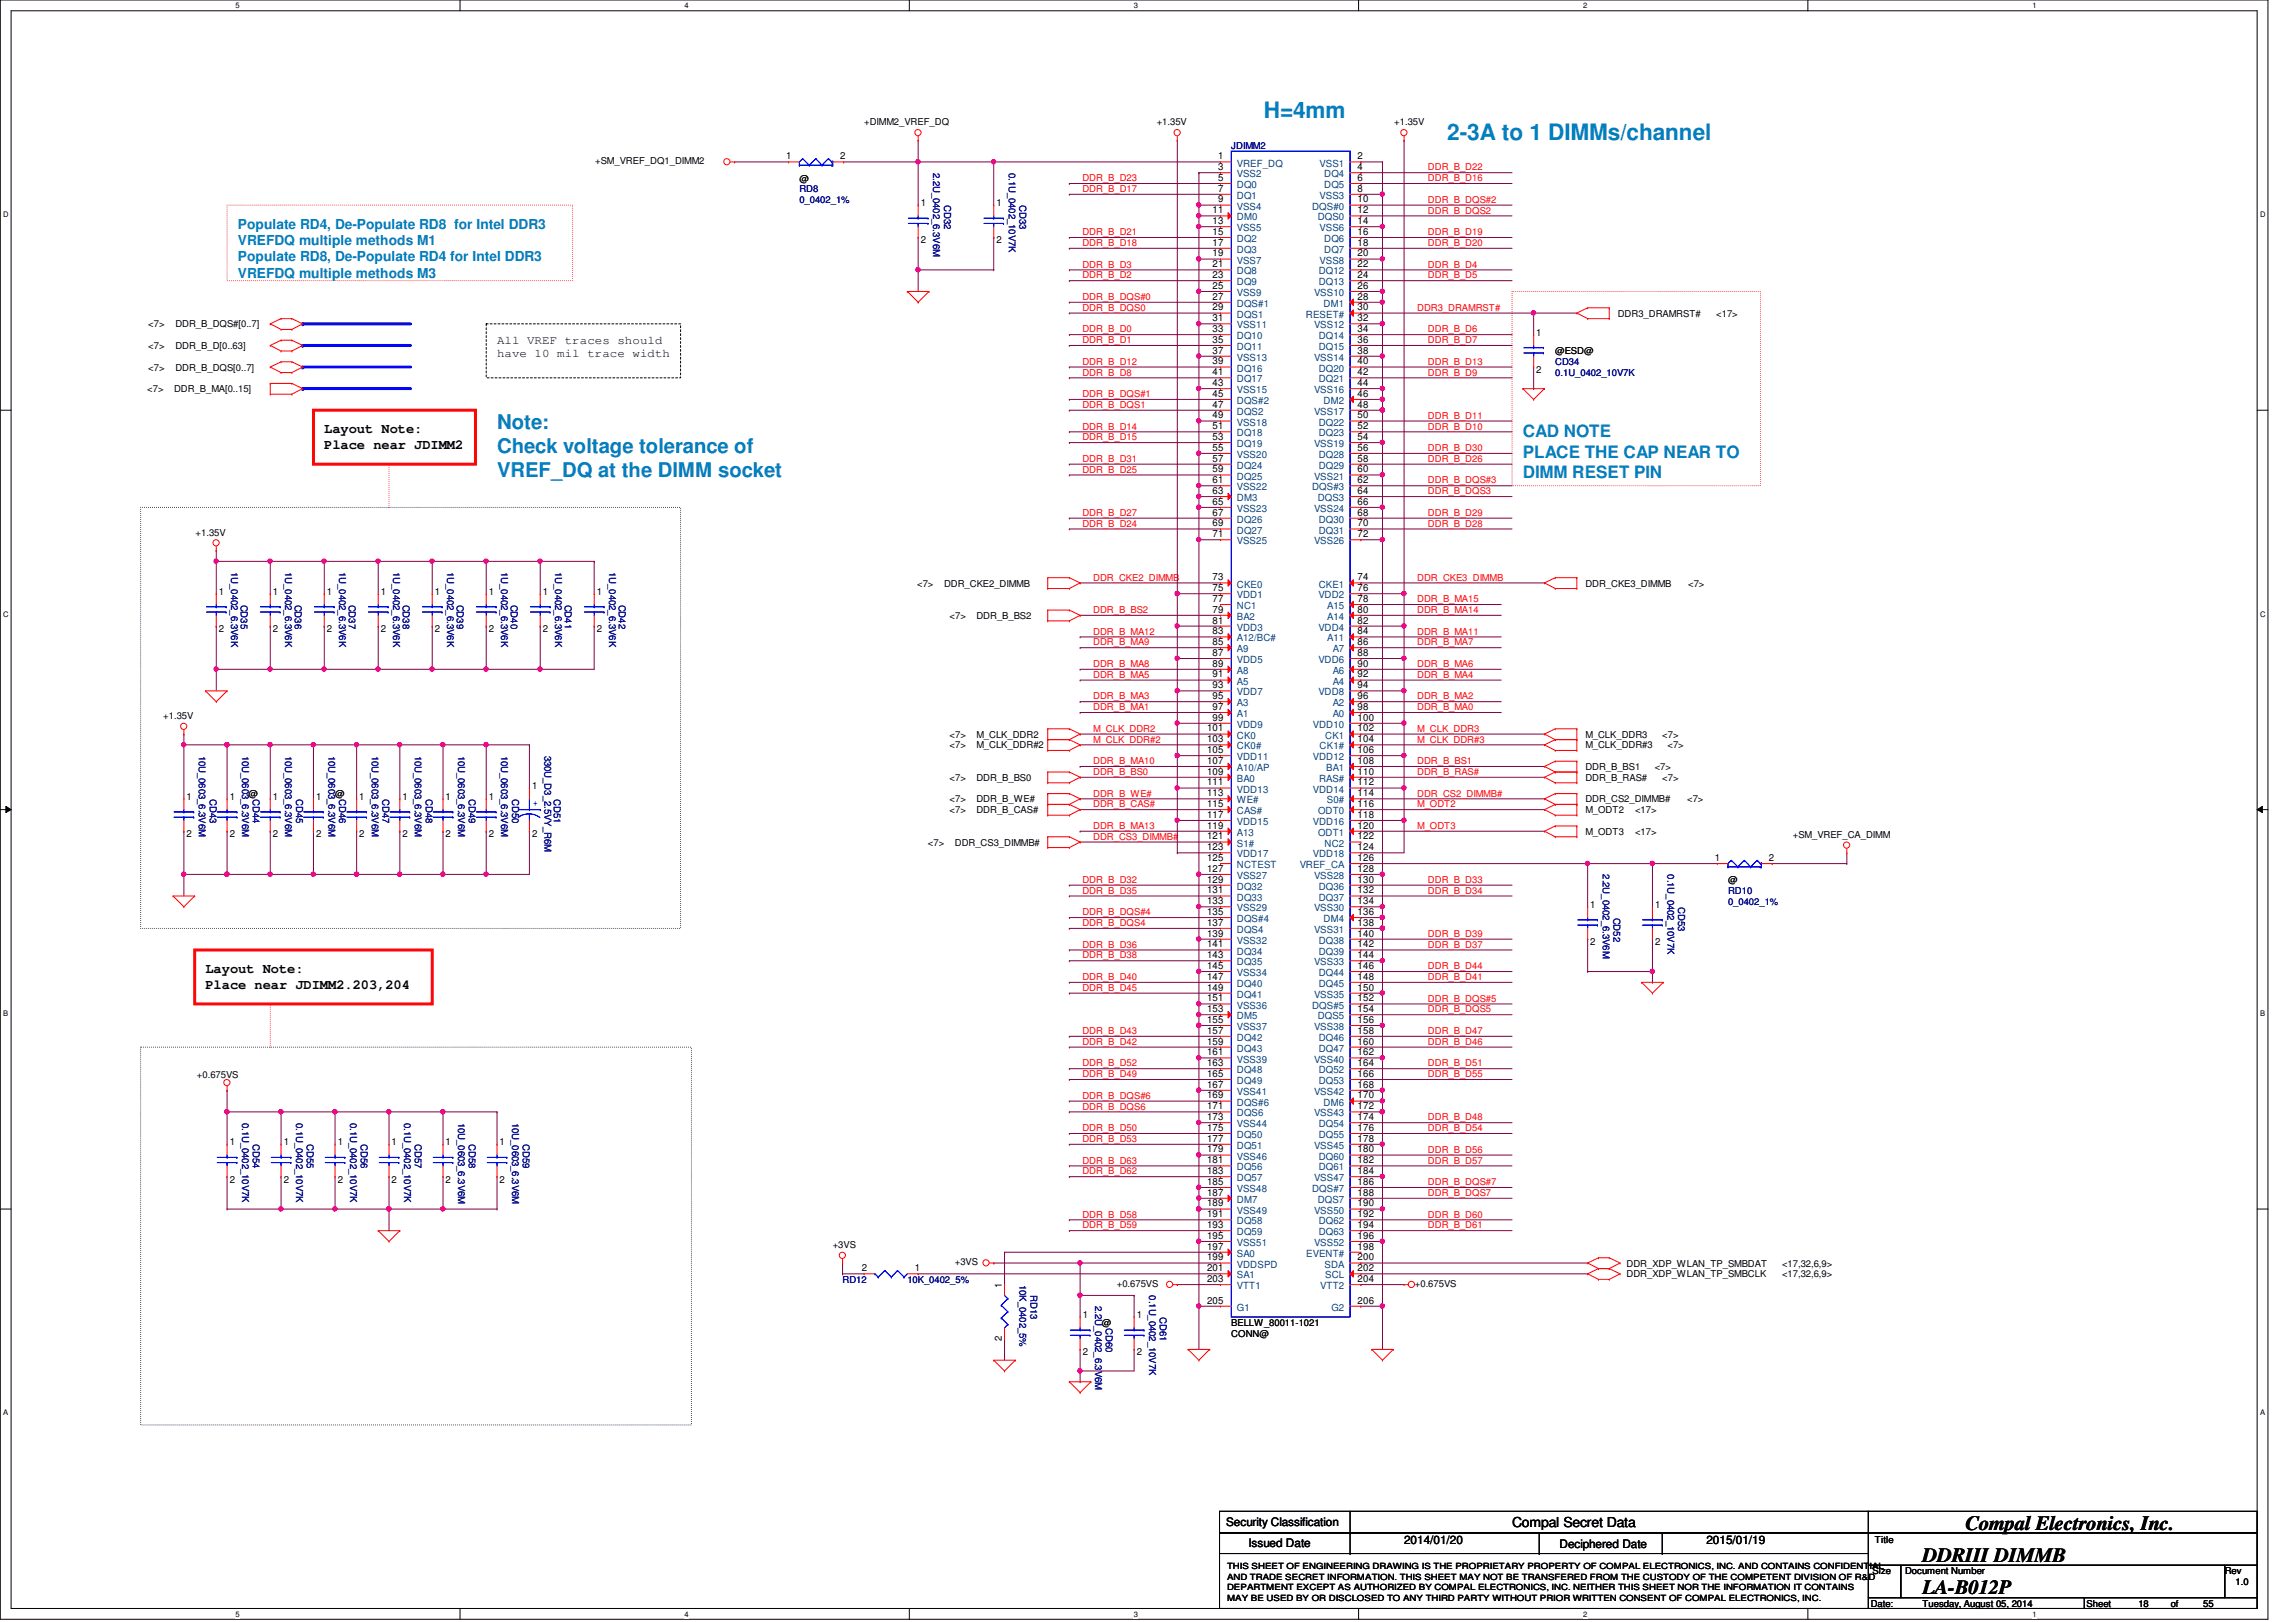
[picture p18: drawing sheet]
<svg xmlns="http://www.w3.org/2000/svg" width="297mm" height="210mm" viewBox="0 0 297 210" stroke-linecap="round" stroke-linejoin="round" font-family="sans-serif">
<defs><g id="words">
<g font-size="2.9" fill="#0080c0">
<text x="163.5" y="15.3">H=4mm</text>
<text x="187.2" y="18.1">2-3A to 1 DIMMs/channel</text>
</g>
<g font-size="2.6" fill="#0080c0">
<text x="64.3" y="55.5">Note:</text>
<text x="64.3" y="58.6">Check voltage tolerance of</text>
<text x="64.3" y="61.8">VREF_DQ at the DIMM socket</text>
</g>
<g font-size="2.6">
<text x="254.3" y="198">Compal Electronics, Inc.</text>
<text x="248.7" y="202.1">DDRIII DIMMB</text>
<text x="248.7" y="206.3">LA-B012P</text>
</g>
<g font-size="2.2" fill="#0080c0">
<text x="197" y="56.6">CAD NOTE</text>
<text x="197" y="59.2">PLACE THE CAP NEAR TO</text>
<text x="197" y="61.9">DIMM RESET PIN</text>
</g>
<g font-size="1.8" fill="#0080c0">
<text x="30.8" y="29.6">Populate RD4, De-Populate RD8 for Intel DDR3</text>
<text x="30.8" y="31.7">VREFDQ multiple methods M1</text>
<text x="30.8" y="33.8">Populate RD8, De-Populate RD4 for Intel DDR3</text>
<text x="30.8" y="35.9">VREFDQ multiple methods M3</text>
</g>
<g font-size="1.8">
<text x="41.9" y="56">Layout Note:</text>
<text x="41.9" y="58.1">Place near JDIMM2</text>
<text x="26.6" y="125.9">Layout Note:</text>
<text x="26.6" y="127.9">Place near JDIMM2.203,204</text>
<text x="195.6" y="197.6">Compal Secret Data</text>
</g>
<g font-size="1.5">
<text x="64.3" y="44.5">All VREF traces should</text>
<text x="64.3" y="46.2">have 10 mil trace width</text>
<text x="158.6" y="197.5">Security Classification</text>
<text x="161.5" y="200.2">Issued Date</text>
<text x="181.6" y="199.8">2014/01/20</text>
<text x="201.8" y="200.3">Deciphered Date</text>
<text x="220.8" y="199.8">2015/01/19</text>
</g>
<g font-size="1.3">
<text x="101.7" y="20.6">1</text>
<text x="108.7" y="20.6">2</text>
<text x="157.6" y="20.6">1</text>
<text x="157.6" y="22">3</text>
<text x="157.6" y="23.4">5</text>
<text x="175.6" y="20.6">2</text>
<text x="175.6" y="22">4</text>
<text x="175.6" y="23.4">6</text>
<text x="119.1" y="26.7">1</text>
<text x="128.9" y="26.7">1</text>
<text x="156.9" y="27.6">11</text>
<text x="156.9" y="29">13</text>
<text x="157.6" y="24.8">7</text>
<text x="157.6" y="26.2">9</text>
<text x="175.6" y="24.8">8</text>
<text x="175.6" y="26.2">10</text>
<text x="175.6" y="27.6">12</text>
<text x="175.6" y="29">14</text>
<text x="119.1" y="31.5">2</text>
<text x="128.9" y="31.5">2</text>
<text x="156.9" y="30.4">15</text>
<text x="156.9" y="31.8">17</text>
<text x="156.9" y="33.2">19</text>
<text x="156.9" y="34.6">21</text>
<text x="156.9" y="36">23</text>
<text x="175.6" y="30.4">16</text>
<text x="175.6" y="31.8">18</text>
<text x="175.6" y="33.2">20</text>
<text x="175.6" y="34.6">22</text>
<text x="175.6" y="36">24</text>
<text x="156.9" y="37.4">25</text>
<text x="156.9" y="38.8">27</text>
<text x="156.9" y="40.2">29</text>
<text x="156.9" y="41.6">31</text>
<text x="175.6" y="37.4">26</text>
<text x="175.6" y="38.8">28</text>
<text x="175.6" y="40.2">30</text>
<text x="175.6" y="41.6">32</text>
<text x="156.9" y="43">33</text>
<text x="156.9" y="44.4">35</text>
<text x="156.9" y="45.8">37</text>
<text x="156.9" y="47.2">39</text>
<text x="175.6" y="43">34</text>
<text x="175.6" y="44.4">36</text>
<text x="175.6" y="45.8">38</text>
<text x="175.6" y="47.2">40</text>
<text x="198.8" y="43.4">1</text>
<text x="156.9" y="48.6">41</text>
<text x="156.9" y="50">43</text>
<text x="156.9" y="51.4">45</text>
<text x="156.9" y="52.7">47</text>
<text x="175.6" y="48.6">42</text>
<text x="175.6" y="50">44</text>
<text x="175.6" y="51.4">46</text>
<text x="175.6" y="52.7">48</text>
<text x="198.8" y="48.3">2</text>
<text x="156.9" y="54.1">49</text>
<text x="156.9" y="55.5">51</text>
<text x="156.9" y="56.9">53</text>
<text x="156.9" y="58.3">55</text>
<text x="156.9" y="59.7">57</text>
<text x="175.6" y="54.1">50</text>
<text x="175.6" y="55.5">52</text>
<text x="175.6" y="56.9">54</text>
<text x="175.6" y="58.3">56</text>
<text x="175.6" y="59.7">58</text>
<text x="156.9" y="61.1">59</text>
<text x="156.9" y="62.5">61</text>
<text x="156.9" y="63.9">63</text>
<text x="156.9" y="65.3">65</text>
<text x="175.6" y="61.1">60</text>
<text x="175.6" y="62.5">62</text>
<text x="175.6" y="63.9">64</text>
<text x="175.6" y="65.3">66</text>
<text x="156.9" y="66.7">67</text>
<text x="156.9" y="68.1">69</text>
<text x="156.9" y="69.5">71</text>
<text x="175.6" y="66.7">68</text>
<text x="175.6" y="68.1">70</text>
<text x="175.6" y="69.5">72</text>
<text x="28.3" y="77">1</text>
<text x="35.3" y="77">1</text>
<text x="42.3" y="77">1</text>
<text x="49.3" y="77">1</text>
<text x="56.3" y="77">1</text>
<text x="63.2" y="77">1</text>
<text x="70.2" y="77">1</text>
<text x="77.2" y="77">1</text>
<text x="156.9" y="75.1">73</text>
<text x="156.9" y="76.5">75</text>
<text x="156.9" y="77.9">77</text>
<text x="175.6" y="75.1">74</text>
<text x="175.6" y="76.5">76</text>
<text x="175.6" y="77.9">78</text>
<text x="28.3" y="81.8">2</text>
<text x="35.3" y="81.8">2</text>
<text x="42.3" y="81.8">2</text>
<text x="49.3" y="81.8">2</text>
<text x="56.3" y="81.8">2</text>
<text x="63.2" y="81.8">2</text>
<text x="70.2" y="81.8">2</text>
<text x="77.2" y="81.8">2</text>
<text x="156.9" y="82.1">83</text>
<text x="156.9" y="83.5">85</text>
<text x="156.9" y="79.3">79</text>
<text x="156.9" y="80.7">81</text>
<text x="175.6" y="82.1">84</text>
<text x="175.6" y="83.5">86</text>
<text x="175.6" y="79.3">80</text>
<text x="175.6" y="80.7">82</text>
<text x="156.9" y="84.9">87</text>
<text x="156.9" y="86.3">89</text>
<text x="156.9" y="87.7">91</text>
<text x="156.9" y="89.1">93</text>
<text x="175.6" y="84.9">88</text>
<text x="175.6" y="86.3">90</text>
<text x="175.6" y="87.7">92</text>
<text x="175.6" y="89.1">94</text>
<text x="156.2" y="94.7">101</text>
<text x="156.9" y="90.5">95</text>
<text x="156.9" y="91.9">97</text>
<text x="156.9" y="93.3">99</text>
<text x="175.6" y="90.5">96</text>
<text x="175.6" y="91.9">98</text>
<text x="175.6" y="93.3">100</text>
<text x="175.6" y="94.7">102</text>
<text x="156.2" y="96.1">103</text>
<text x="156.2" y="97.5">105</text>
<text x="156.2" y="98.8">107</text>
<text x="156.2" y="100.2">109</text>
<text x="156.2" y="101.6">111</text>
<text x="175.6" y="96.1">104</text>
<text x="175.6" y="97.5">106</text>
<text x="175.6" y="98.8">108</text>
<text x="175.6" y="100.2">110</text>
<text x="175.6" y="101.6">112</text>
<text x="24.1" y="103.5">1</text>
<text x="29.7" y="103.5">1</text>
<text x="35.3" y="103.5">1</text>
<text x="40.9" y="103.5">1</text>
<text x="46.5" y="103.5">1</text>
<text x="52.1" y="103.5">1</text>
<text x="57.7" y="103.5">1</text>
<text x="63.2" y="103.5">1</text>
<text x="68.8" y="102.1">1</text>
<text x="156.2" y="103">113</text>
<text x="156.2" y="104.4">115</text>
<text x="156.2" y="105.8">117</text>
<text x="156.2" y="107.2">119</text>
<text x="175.6" y="103">114</text>
<text x="175.6" y="104.4">116</text>
<text x="175.6" y="105.8">118</text>
<text x="175.6" y="107.2">120</text>
<text x="24.1" y="108.3">2</text>
<text x="29.7" y="108.3">2</text>
<text x="35.3" y="108.3">2</text>
<text x="40.9" y="108.3">2</text>
<text x="46.5" y="108.3">2</text>
<text x="52.1" y="108.3">2</text>
<text x="57.7" y="108.3">2</text>
<text x="63.2" y="108.3">2</text>
<text x="68.8" y="108.3">2</text>
<text x="156.2" y="108.6">121</text>
<text x="156.2" y="110">123</text>
<text x="156.2" y="111.4">125</text>
<text x="156.2" y="112.8">127</text>
<text x="175.6" y="108.6">122</text>
<text x="175.6" y="110">124</text>
<text x="175.6" y="111.4">126</text>
<text x="175.6" y="112.8">128</text>
<text x="221.9" y="111.4">1</text>
<text x="228.9" y="111.4">2</text>
<text x="156.2" y="114.2">129</text>
<text x="156.2" y="115.6">131</text>
<text x="156.2" y="117">133</text>
<text x="156.2" y="118.4">135</text>
<text x="156.2" y="119.8">137</text>
<text x="175.6" y="114.2">130</text>
<text x="175.6" y="115.6">132</text>
<text x="175.6" y="117">134</text>
<text x="175.6" y="118.4">136</text>
<text x="175.6" y="119.8">138</text>
<text x="205.7" y="117.5">1</text>
<text x="214.1" y="117.5">1</text>
<text x="156.2" y="121.2">139</text>
<text x="156.2" y="122.6">141</text>
<text x="156.2" y="124">143</text>
<text x="156.2" y="125.4">145</text>
<text x="175.6" y="121.2">140</text>
<text x="175.6" y="122.6">142</text>
<text x="175.6" y="124">144</text>
<text x="175.6" y="125.4">146</text>
<text x="205.7" y="122.3">2</text>
<text x="214.1" y="122.3">2</text>
<text x="156.2" y="126.8">147</text>
<text x="156.2" y="128.2">149</text>
<text x="156.2" y="129.6">151</text>
<text x="156.2" y="131">153</text>
<text x="175.6" y="126.8">148</text>
<text x="175.6" y="128.2">150</text>
<text x="175.6" y="129.6">152</text>
<text x="175.6" y="131">154</text>
<text x="156.2" y="132.4">155</text>
<text x="156.2" y="133.8">157</text>
<text x="156.2" y="135.2">159</text>
<text x="156.2" y="136.6">161</text>
<text x="156.2" y="138">163</text>
<text x="175.6" y="132.4">156</text>
<text x="175.6" y="133.8">158</text>
<text x="175.6" y="135.2">160</text>
<text x="175.6" y="136.6">162</text>
<text x="175.6" y="138">164</text>
<text x="156.2" y="139.4">165</text>
<text x="156.2" y="140.8">167</text>
<text x="156.2" y="142.2">169</text>
<text x="156.2" y="143.6">171</text>
<text x="175.6" y="139.4">166</text>
<text x="175.6" y="140.8">168</text>
<text x="175.6" y="142.2">170</text>
<text x="175.6" y="143.6">172</text>
<text x="29.7" y="148.2">1</text>
<text x="36.7" y="148.2">1</text>
<text x="43.7" y="148.2">1</text>
<text x="50.7" y="148.2">1</text>
<text x="57.7" y="148.2">1</text>
<text x="64.6" y="148.2">1</text>
<text x="156.2" y="144.9">173</text>
<text x="156.2" y="146.3">175</text>
<text x="156.2" y="147.7">177</text>
<text x="156.2" y="149.1">179</text>
<text x="175.6" y="144.9">174</text>
<text x="175.6" y="146.3">176</text>
<text x="175.6" y="147.7">178</text>
<text x="175.6" y="149.1">180</text>
<text x="29.7" y="153">2</text>
<text x="36.7" y="153">2</text>
<text x="43.7" y="153">2</text>
<text x="50.7" y="153">2</text>
<text x="57.7" y="153">2</text>
<text x="64.6" y="153">2</text>
<text x="156.2" y="150.5">181</text>
<text x="156.2" y="151.9">183</text>
<text x="156.2" y="153.3">185</text>
<text x="156.2" y="154.7">187</text>
<text x="175.6" y="150.5">182</text>
<text x="175.6" y="151.9">184</text>
<text x="175.6" y="153.3">186</text>
<text x="175.6" y="154.7">188</text>
<text x="156.2" y="156.1">189</text>
<text x="156.2" y="157.5">191</text>
<text x="156.2" y="158.9">193</text>
<text x="156.2" y="160.3">195</text>
<text x="156.2" y="161.7">197</text>
<text x="175.6" y="156.1">190</text>
<text x="175.6" y="157.5">192</text>
<text x="175.6" y="158.9">194</text>
<text x="175.6" y="160.3">196</text>
<text x="175.6" y="161.7">198</text>
<text x="111.5" y="164.5">2</text>
<text x="118.4" y="164.5">1</text>
<text x="129.6" y="166.7" transform="rotate(-90 129.6 166.7)">1</text>
<text x="156.2" y="163.1">199</text>
<text x="156.2" y="164.5">201</text>
<text x="156.2" y="165.9">203</text>
<text x="175.6" y="163.1">200</text>
<text x="175.6" y="164.5">202</text>
<text x="175.6" y="165.9">204</text>
<text x="129.6" y="173.5" transform="rotate(-90 129.6 173.5)">2</text>
<text x="140.1" y="170.6">1</text>
<text x="147.1" y="170.6">1</text>
<text x="156.2" y="168.7">205</text>
<text x="175.6" y="168.7">206</text>
<text x="140.1" y="175.4">2</text>
<text x="147.1" y="175.4">2</text>
</g>
<g font-size="1.3" fill="#004080">
<text x="160" y="21.5">VREF_DQ</text>
<text x="160" y="22.9">VSS2</text>
<text x="170.7" y="21.5">VSS1</text>
<text x="171.3" y="22.9">DQ4</text>
<text x="160" y="24.3">DQ0</text>
<text x="160" y="25.7">DQ1</text>
<text x="160" y="27.1">VSS4</text>
<text x="160" y="28.5">DM0</text>
<text x="160" y="29.9">VSS5</text>
<text x="169.8" y="27.1">DQS#0</text>
<text x="170.5" y="28.5">DQS0</text>
<text x="170.7" y="25.7">VSS3</text>
<text x="170.7" y="29.9">VSS6</text>
<text x="171.3" y="24.3">DQ5</text>
<text x="160" y="31.3">DQ2</text>
<text x="160" y="32.7">DQ3</text>
<text x="160" y="34.1">VSS7</text>
<text x="160" y="35.5">DQ8</text>
<text x="170.6" y="35.5">DQ12</text>
<text x="170.7" y="34.1">VSS8</text>
<text x="171.3" y="31.3">DQ6</text>
<text x="171.3" y="32.7">DQ7</text>
<text x="160" y="36.9">DQ9</text>
<text x="160" y="38.3">VSS9</text>
<text x="160" y="39.7">DQS#1</text>
<text x="160" y="41.1">DQS1</text>
<text x="168.9" y="41.1">RESET#</text>
<text x="170" y="38.3">VSS10</text>
<text x="170.6" y="36.9">DQ13</text>
<text x="171.2" y="39.7">DM1</text>
<text x="160" y="42.5">VSS11</text>
<text x="160" y="43.9">DQ10</text>
<text x="160" y="45.3">DQ11</text>
<text x="160" y="46.7">VSS13</text>
<text x="170" y="42.5">VSS12</text>
<text x="170" y="46.7">VSS14</text>
<text x="170.6" y="43.9">DQ14</text>
<text x="170.6" y="45.3">DQ15</text>
<text x="160" y="48.1">DQ16</text>
<text x="160" y="49.5">DQ17</text>
<text x="160" y="50.9">VSS15</text>
<text x="160" y="52.3">DQS#2</text>
<text x="160" y="53.7">DQS2</text>
<text x="170" y="50.9">VSS16</text>
<text x="170" y="53.7">VSS17</text>
<text x="170.6" y="48.1">DQ20</text>
<text x="170.6" y="49.5">DQ21</text>
<text x="171.2" y="52.3">DM2</text>
<text x="160" y="55.1">VSS18</text>
<text x="160" y="56.5">DQ18</text>
<text x="160" y="57.9">DQ19</text>
<text x="160" y="59.3">VSS20</text>
<text x="170" y="57.9">VSS19</text>
<text x="170.6" y="55.1">DQ22</text>
<text x="170.6" y="56.5">DQ23</text>
<text x="170.6" y="59.3">DQ28</text>
<text x="160" y="60.7">DQ24</text>
<text x="160" y="62.1">DQ25</text>
<text x="160" y="63.5">VSS22</text>
<text x="160" y="64.9">DM3</text>
<text x="169.8" y="63.5">DQS#3</text>
<text x="170" y="62.1">VSS21</text>
<text x="170.5" y="64.9">DQS3</text>
<text x="170.6" y="60.7">DQ29</text>
<text x="160" y="66.3">VSS23</text>
<text x="160" y="67.6">DQ26</text>
<text x="160" y="69">DQ27</text>
<text x="160" y="70.4">VSS25</text>
<text x="170" y="66.3">VSS24</text>
<text x="170" y="70.4">VSS26</text>
<text x="170.6" y="67.6">DQ30</text>
<text x="170.6" y="69">DQ31</text>
<text x="160" y="76">CKE0</text>
<text x="160" y="77.4">VDD1</text>
<text x="170.6" y="77.4">VDD2</text>
<text x="170.6" y="76">CKE1</text>
<text x="160" y="83">A12/BC#</text>
<text x="160" y="78.8">NC1</text>
<text x="160" y="80.2">BA2</text>
<text x="160" y="81.6">VDD3</text>
<text x="170.6" y="81.6">VDD4</text>
<text x="171.7" y="83">A11</text>
<text x="171.7" y="78.8">A15</text>
<text x="171.7" y="80.2">A14</text>
<text x="160" y="84.4">A9</text>
<text x="160" y="85.8">VDD5</text>
<text x="160" y="87.2">A8</text>
<text x="160" y="88.6">A5</text>
<text x="170.6" y="85.8">VDD6</text>
<text x="172.4" y="84.4">A7</text>
<text x="172.4" y="87.2">A6</text>
<text x="172.4" y="88.6">A4</text>
<text x="160" y="90">VDD7</text>
<text x="160" y="91.4">A3</text>
<text x="160" y="92.8">A1</text>
<text x="160" y="94.2">VDD9</text>
<text x="160" y="95.6">CK0</text>
<text x="169.8" y="94.2">VDD10</text>
<text x="170.6" y="90">VDD8</text>
<text x="171.4" y="95.6">CK1</text>
<text x="172.4" y="91.4">A2</text>
<text x="172.4" y="92.8">A0</text>
<text x="160" y="97">CK0#</text>
<text x="160" y="98.4">VDD11</text>
<text x="160" y="99.8">A10/AP</text>
<text x="160" y="101.2">BA0</text>
<text x="169.8" y="98.4">VDD12</text>
<text x="170.6" y="101.2">RAS#</text>
<text x="170.7" y="97">CK1#</text>
<text x="171.6" y="99.8">BA1</text>
<text x="160" y="102.6">VDD13</text>
<text x="160" y="104">WE#</text>
<text x="160" y="105.4">CAS#</text>
<text x="160" y="106.8">VDD15</text>
<text x="169.8" y="102.6">VDD14</text>
<text x="169.8" y="106.8">VDD16</text>
<text x="170.5" y="105.4">ODT0</text>
<text x="171.7" y="104">S0#</text>
<text x="160" y="108.2">A13</text>
<text x="160" y="109.6">S1#</text>
<text x="160" y="111">VDD17</text>
<text x="160" y="112.4">NCTEST</text>
<text x="160" y="113.7">VSS27</text>
<text x="168.1" y="112.4">VREF_CA</text>
<text x="169.8" y="111">VDD18</text>
<text x="170" y="113.7">VSS28</text>
<text x="170.5" y="108.2">ODT1</text>
<text x="171.4" y="109.6">NC2</text>
<text x="160" y="115.1">DQ32</text>
<text x="160" y="116.5">DQ33</text>
<text x="160" y="117.9">VSS29</text>
<text x="160" y="119.3">DQS#4</text>
<text x="170" y="117.9">VSS30</text>
<text x="170.6" y="115.1">DQ36</text>
<text x="170.6" y="116.5">DQ37</text>
<text x="171.2" y="119.3">DM4</text>
<text x="160" y="120.7">DQS4</text>
<text x="160" y="122.1">VSS32</text>
<text x="160" y="123.5">DQ34</text>
<text x="160" y="124.9">DQ35</text>
<text x="170" y="120.7">VSS31</text>
<text x="170" y="124.9">VSS33</text>
<text x="170.6" y="122.1">DQ38</text>
<text x="170.6" y="123.5">DQ39</text>
<text x="160" y="126.3">VSS34</text>
<text x="160" y="127.7">DQ40</text>
<text x="160" y="129.1">DQ41</text>
<text x="160" y="130.5">VSS36</text>
<text x="160" y="131.9">DM5</text>
<text x="169.8" y="130.5">DQS#5</text>
<text x="170" y="129.1">VSS35</text>
<text x="170.5" y="131.9">DQS5</text>
<text x="170.6" y="126.3">DQ44</text>
<text x="170.6" y="127.7">DQ45</text>
<text x="160" y="133.3">VSS37</text>
<text x="160" y="134.7">DQ42</text>
<text x="160" y="136.1">DQ43</text>
<text x="160" y="137.5">VSS39</text>
<text x="170" y="133.3">VSS38</text>
<text x="170" y="137.5">VSS40</text>
<text x="170.6" y="134.7">DQ46</text>
<text x="170.6" y="136.1">DQ47</text>
<text x="160" y="138.9">DQ48</text>
<text x="160" y="140.3">DQ49</text>
<text x="160" y="141.7">VSS41</text>
<text x="160" y="143.1">DQS#6</text>
<text x="170" y="141.7">VSS42</text>
<text x="170.6" y="138.9">DQ52</text>
<text x="170.6" y="140.3">DQ53</text>
<text x="171.2" y="143.1">DM6</text>
<text x="160" y="144.5">DQS6</text>
<text x="160" y="145.9">VSS44</text>
<text x="160" y="147.3">DQ50</text>
<text x="160" y="148.7">DQ51</text>
<text x="170" y="144.5">VSS43</text>
<text x="170" y="148.7">VSS45</text>
<text x="170.6" y="145.9">DQ54</text>
<text x="170.6" y="147.3">DQ55</text>
<text x="160" y="150.1">VSS46</text>
<text x="160" y="151.5">DQ56</text>
<text x="160" y="152.9">DQ57</text>
<text x="160" y="154.3">VSS48</text>
<text x="160" y="155.7">DM7</text>
<text x="169.8" y="154.3">DQS#7</text>
<text x="170" y="152.9">VSS47</text>
<text x="170.5" y="155.7">DQS7</text>
<text x="170.6" y="150.1">DQ60</text>
<text x="170.6" y="151.5">DQ61</text>
<text x="160" y="157.1">VSS49</text>
<text x="160" y="158.5">DQ58</text>
<text x="160" y="159.9">DQ59</text>
<text x="160" y="161.2">VSS51</text>
<text x="170" y="157.1">VSS50</text>
<text x="170" y="161.2">VSS52</text>
<text x="170.6" y="158.5">DQ62</text>
<text x="170.6" y="159.9">DQ63</text>
<text x="160" y="162.6">SA0</text>
<text x="160" y="164">VDDSPD</text>
<text x="160" y="165.4">SA1</text>
<text x="160" y="166.8">VTT1</text>
<text x="169" y="162.6">EVENT#</text>
<text x="170.8" y="166.8">VTT2</text>
<text x="171.4" y="164">SDA</text>
<text x="171.4" y="165.4">SCL</text>
<text x="160" y="169.6">G1</text>
<text x="172.3" y="169.6">G2</text>
</g>
<g font-size="1.2">
<text x="111.8" y="16.2">+DIMM2_VREF_DQ</text>
<text x="149.6" y="16.2">+1.35V</text>
<text x="180.4" y="16.2">+1.35V</text>
<text x="77" y="21.3">+SM_VREF_DQ1_DIMM2</text>
<text x="103.4" y="23.5">@</text>
<text x="209.3" y="41">DDR3_DRAMRST#</text>
<text x="222" y="41">&lt;17&gt;</text>
<text x="19.2" y="48">&lt;7&gt;</text>
<text x="19.2" y="42.4">&lt;7&gt;</text>
<text x="19.2" y="45.2">&lt;7&gt;</text>
<text x="22.7" y="48">DDR_B_DQS[0..7]</text>
<text x="22.7" y="42.4">DDR_B_DQS#[0..7]</text>
<text x="22.7" y="45.2">DDR_B_D[0..63]</text>
<text x="201.2" y="45.8">@ESD@</text>
<text x="19" y="50.8">&lt;7&gt;</text>
<text x="22.5" y="50.8">DDR_B_MA[0..15]</text>
<text x="25.3" y="69.3">+1.35V</text>
<text x="118.7" y="75.9">&lt;7&gt;</text>
<text x="122.1" y="75.9">DDR_CKE2_DIMMB</text>
<text x="205.1" y="75.9">DDR_CKE3_DIMMB</text>
<text x="218.4" y="75.9">&lt;7&gt;</text>
<text x="122.8" y="80.1">&lt;7&gt;</text>
<text x="126.3" y="80.1">DDR_B_BS2</text>
<text x="21.1" y="93">+1.35V</text>
<text x="122.8" y="95.5">&lt;7&gt;</text>
<text x="126.3" y="95.5">M_CLK_DDR2</text>
<text x="205.1" y="95.5">M_CLK_DDR3</text>
<text x="215.1" y="95.5">&lt;7&gt;</text>
<text x="122.8" y="101">&lt;7&gt;</text>
<text x="122.8" y="96.9">&lt;7&gt;</text>
<text x="126.3" y="101">DDR_B_BS0</text>
<text x="126.3" y="96.9">M_CLK_DDR#2</text>
<text x="205.1" y="96.9">M_CLK_DDR#3</text>
<text x="205.1" y="101">DDR_B_RAS#</text>
<text x="205.1" y="99.7">DDR_B_BS1</text>
<text x="214.1" y="99.7">&lt;7&gt;</text>
<text x="215.1" y="101">&lt;7&gt;</text>
<text x="215.7" y="96.9">&lt;7&gt;</text>
<text x="32.2" y="103.1">@</text>
<text x="43.3" y="103.1">@</text>
<text x="122.8" y="105.2">&lt;7&gt;</text>
<text x="122.8" y="103.8">&lt;7&gt;</text>
<text x="126.3" y="105.2">DDR_B_CAS#</text>
<text x="126.3" y="103.8">DDR_B_WE#</text>
<text x="205.1" y="105.2">M_ODT2</text>
<text x="205.1" y="103.8">DDR_CS2_DIMMB#</text>
<text x="211.5" y="105.2">&lt;17&gt;</text>
<text x="218.3" y="103.8">&lt;7&gt;</text>
<text x="120.1" y="109.4">&lt;7&gt;</text>
<text x="123.5" y="109.4">DDR_CS3_DIMMB#</text>
<text x="205.1" y="108">M_ODT3</text>
<text x="211.5" y="108">&lt;17&gt;</text>
<text x="231.9" y="108.4">+SM_VREF_CA_DIMM</text>
<text x="223.6" y="114.3">@</text>
<text x="25.5" y="139.4">+0.675VS</text>
<text x="107.7" y="161.5">+3VS</text>
<text x="123.5" y="163.7">+3VS</text>
<text x="144.5" y="166.5">+0.675VS</text>
<text x="183" y="166.5">+0.675VS</text>
<text x="210.4" y="163.9">DDR_XDP_WLAN_TP_SMBDAT</text>
<text x="210.4" y="165.3">DDR_XDP_WLAN_TP_SMBCLK</text>
<text x="230.5" y="163.9">&lt;17,32,6,9&gt;</text>
<text x="230.5" y="165.3">&lt;17,32,6,9&gt;</text>
<text x="142.5" y="171.6">@</text>
<text x="159.3" y="171.6">BELLW_80011-1021</text>
<text x="159.3" y="173">CONN@</text>
<text x="242.3" y="203.7">Size</text>
<text x="242.6" y="199.6">Title</text>
<text x="246.5" y="203.7">Document Number</text>
<text x="287.8" y="203.7">Rev</text>
<text x="242" y="207.9">Date:</text>
<text x="248.7" y="207.9">Tuesday, August 05, 2014</text>
<text x="270" y="207.9">Sheet</text>
<text x="276.6" y="207.9">18</text>
<text x="280.8" y="207.9">of</text>
<text x="285" y="207.9">55</text>
<text x="289.2" y="205.1">1.0</text>
</g>
<g font-size="1.2" fill="#000080">
<text x="120.7" y="22.4" transform="rotate(90 120.7 22.4)">2.2U_0402_6.3V6M</text>
<text x="130.5" y="22.4" transform="rotate(90 130.5 22.4)">0.1U_0402_10V7K</text>
<text x="159.3" y="19.3">JDIMM2</text>
<text x="103.4" y="24.9">RD8</text>
<text x="103.4" y="26.3">0_0402_1%</text>
<text x="122.1" y="26.5" transform="rotate(90 122.1 26.5)">CD32</text>
<text x="131.9" y="26.5" transform="rotate(90 131.9 26.5)">CD33</text>
<text x="201.2" y="47.2">CD34</text>
<text x="201.2" y="48.6">0.1U_0402_10V7K</text>
<text x="29.9" y="74" transform="rotate(90 29.9 74)">1U_0402_6.3V6K</text>
<text x="36.9" y="74" transform="rotate(90 36.9 74)">1U_0402_6.3V6K</text>
<text x="43.9" y="74" transform="rotate(90 43.9 74)">1U_0402_6.3V6K</text>
<text x="50.9" y="74" transform="rotate(90 50.9 74)">1U_0402_6.3V6K</text>
<text x="57.9" y="74" transform="rotate(90 57.9 74)">1U_0402_6.3V6K</text>
<text x="64.9" y="74" transform="rotate(90 64.9 74)">1U_0402_6.3V6K</text>
<text x="71.8" y="74" transform="rotate(90 71.8 74)">1U_0402_6.3V6K</text>
<text x="78.8" y="74" transform="rotate(90 78.8 74)">1U_0402_6.3V6K</text>
<text x="31.2" y="78.2" transform="rotate(90 31.2 78.2)">CD35</text>
<text x="38.1" y="78.2" transform="rotate(90 38.1 78.2)">CD36</text>
<text x="45.1" y="78.2" transform="rotate(90 45.1 78.2)">CD37</text>
<text x="52.1" y="78.2" transform="rotate(90 52.1 78.2)">CD38</text>
<text x="59.1" y="78.2" transform="rotate(90 59.1 78.2)">CD39</text>
<text x="66.1" y="78.2" transform="rotate(90 66.1 78.2)">CD40</text>
<text x="73.1" y="78.2" transform="rotate(90 73.1 78.2)">CD41</text>
<text x="80" y="78.2" transform="rotate(90 80 78.2)">CD42</text>
<text x="25.7" y="97.8" transform="rotate(90 25.7 97.8)">10U_0603_6.3V6M</text>
<text x="31.3" y="97.8" transform="rotate(90 31.3 97.8)">10U_0603_6.3V6M</text>
<text x="36.9" y="97.8" transform="rotate(90 36.9 97.8)">10U_0603_6.3V6M</text>
<text x="42.5" y="97.8" transform="rotate(90 42.5 97.8)">10U_0603_6.3V6M</text>
<text x="48.1" y="97.8" transform="rotate(90 48.1 97.8)">10U_0603_6.3V6M</text>
<text x="53.7" y="97.8" transform="rotate(90 53.7 97.8)">10U_0603_6.3V6M</text>
<text x="59.3" y="97.8" transform="rotate(90 59.3 97.8)">10U_0603_6.3V6M</text>
<text x="64.9" y="97.8" transform="rotate(90 64.9 97.8)">10U_0603_6.3V6M</text>
<text x="70.4" y="97.8" transform="rotate(90 70.4 97.8)">330U_D3_2.5VY_R6M</text>
<text x="27.1" y="103.4" transform="rotate(90 27.1 103.4)">CD43</text>
<text x="32.7" y="103.4" transform="rotate(90 32.7 103.4)">CD44</text>
<text x="38.3" y="103.4" transform="rotate(90 38.3 103.4)">CD45</text>
<text x="43.9" y="103.4" transform="rotate(90 43.9 103.4)">CD46</text>
<text x="49.5" y="103.4" transform="rotate(90 49.5 103.4)">CD47</text>
<text x="55.1" y="103.4" transform="rotate(90 55.1 103.4)">CD48</text>
<text x="60.7" y="103.4" transform="rotate(90 60.7 103.4)">CD49</text>
<text x="66.2" y="103.4" transform="rotate(90 66.2 103.4)">CD50</text>
<text x="71.7" y="103.4" transform="rotate(90 71.7 103.4)">CD51</text>
<text x="207.3" y="113.2" transform="rotate(90 207.3 113.2)">2.2U_0402_6.3V6M</text>
<text x="215.7" y="113.2" transform="rotate(90 215.7 113.2)">0.1U_0402_10V7K</text>
<text x="208.7" y="118.7" transform="rotate(90 208.7 118.7)">CD52</text>
<text x="217.1" y="117.3" transform="rotate(90 217.1 117.3)">CD53</text>
<text x="223.6" y="115.7">RD10</text>
<text x="223.6" y="117.1">0_0402_1%</text>
<text x="31.3" y="145.3" transform="rotate(90 31.3 145.3)">0.1U_0402_10V7K</text>
<text x="32.7" y="148.1" transform="rotate(90 32.7 148.1)">CD54</text>
<text x="38.3" y="145.3" transform="rotate(90 38.3 145.3)">0.1U_0402_10V7K</text>
<text x="39.7" y="148.1" transform="rotate(90 39.7 148.1)">CD55</text>
<text x="45.3" y="145.3" transform="rotate(90 45.3 145.3)">0.1U_0402_10V7K</text>
<text x="46.7" y="148.1" transform="rotate(90 46.7 148.1)">CD56</text>
<text x="52.3" y="145.3" transform="rotate(90 52.3 145.3)">0.1U_0402_10V7K</text>
<text x="53.7" y="148.1" transform="rotate(90 53.7 148.1)">CD57</text>
<text x="59.3" y="145.3" transform="rotate(90 59.3 145.3)">10U_0603_6.3V6M</text>
<text x="60.7" y="148.1" transform="rotate(90 60.7 148.1)">CD58</text>
<text x="66.2" y="145.3" transform="rotate(90 66.2 145.3)">10U_0603_6.3V6M</text>
<text x="67.6" y="148.1" transform="rotate(90 67.6 148.1)">CD59</text>
<text x="109" y="166">RD12</text>
<text x="117.4" y="166">10K_0402_5%</text>
<text x="131.9" y="166.2" transform="rotate(90 131.9 166.2)">10K_0402_5%</text>
<text x="133.3" y="167.6" transform="rotate(90 133.3 167.6)">RD13</text>
<text x="148.7" y="167.6" transform="rotate(90 148.7 167.6)">0.1U_0402_10V7K</text>
<text x="141.7" y="169" transform="rotate(90 141.7 169)">2.2U_0402_6.3V6M</text>
<text x="143.1" y="171.8" transform="rotate(90 143.1 171.8)">CD60</text>
<text x="150.1" y="170.4" transform="rotate(90 150.1 170.4)">CD61</text>
</g>
<g font-size="1.2" fill="#f00">
<text x="140" y="23.5">DDR_B_D23</text>
<text x="184.7" y="23.5">DDR_B_D16</text>
<text x="184.7" y="22.1">DDR_B_D22</text>
<text x="140" y="24.8">DDR_B_D17</text>
<text x="184.7" y="26.2">DDR_B_DQS#2</text>
<text x="184.7" y="27.6">DDR_B_DQS2</text>
<text x="140" y="34.6">DDR_B_D3</text>
<text x="140" y="30.4">DDR_B_D21</text>
<text x="140" y="31.8">DDR_B_D18</text>
<text x="184.7" y="34.6">DDR_B_D4</text>
<text x="184.7" y="30.4">DDR_B_D19</text>
<text x="184.7" y="31.8">DDR_B_D20</text>
<text x="140" y="36">DDR_B_D2</text>
<text x="140" y="40.2">DDR_B_DQS0</text>
<text x="140" y="38.8">DDR_B_DQS#0</text>
<text x="183.3" y="40.2">DDR3_DRAMRST#</text>
<text x="184.7" y="36">DDR_B_D5</text>
<text x="140" y="43">DDR_B_D0</text>
<text x="140" y="44.4">DDR_B_D1</text>
<text x="140" y="47.2">DDR_B_D12</text>
<text x="184.7" y="47.2">DDR_B_D13</text>
<text x="184.7" y="43">DDR_B_D6</text>
<text x="184.7" y="44.4">DDR_B_D7</text>
<text x="140" y="48.6">DDR_B_D8</text>
<text x="140" y="52.8">DDR_B_DQS1</text>
<text x="140" y="51.4">DDR_B_DQS#1</text>
<text x="184.7" y="48.6">DDR_B_D9</text>
<text x="140" y="59.8">DDR_B_D31</text>
<text x="140" y="55.6">DDR_B_D14</text>
<text x="140" y="57">DDR_B_D15</text>
<text x="184.7" y="58.4">DDR_B_D30</text>
<text x="184.7" y="59.8">DDR_B_D26</text>
<text x="184.7" y="55.6">DDR_B_D10</text>
<text x="184.7" y="54.2">DDR_B_D11</text>
<text x="140" y="61.2">DDR_B_D25</text>
<text x="184.7" y="64">DDR_B_DQS3</text>
<text x="184.7" y="62.6">DDR_B_DQS#3</text>
<text x="140" y="66.8">DDR_B_D27</text>
<text x="140" y="68.2">DDR_B_D24</text>
<text x="184.7" y="66.8">DDR_B_D29</text>
<text x="184.7" y="68.2">DDR_B_D28</text>
<text x="141.4" y="75.1">DDR_CKE2_DIMMB</text>
<text x="183.3" y="75.1">DDR_CKE3_DIMMB</text>
<text x="183.3" y="77.9">DDR_B_MA15</text>
<text x="141.4" y="79.3">DDR_B_BS2</text>
<text x="141.4" y="82.1">DDR_B_MA12</text>
<text x="141.4" y="83.5">DDR_B_MA9</text>
<text x="183.3" y="83.5">DDR_B_MA7</text>
<text x="183.3" y="79.3">DDR_B_MA14</text>
<text x="183.3" y="82.1">DDR_B_MA11</text>
<text x="141.4" y="86.3">DDR_B_MA8</text>
<text x="141.4" y="87.7">DDR_B_MA5</text>
<text x="183.3" y="86.3">DDR_B_MA6</text>
<text x="183.3" y="87.7">DDR_B_MA4</text>
<text x="141.4" y="90.5">DDR_B_MA3</text>
<text x="141.4" y="91.9">DDR_B_MA1</text>
<text x="141.4" y="94.7">M_CLK_DDR2</text>
<text x="183.3" y="94.7">M_CLK_DDR3</text>
<text x="183.3" y="90.5">DDR_B_MA2</text>
<text x="183.3" y="91.9">DDR_B_MA0</text>
<text x="141.4" y="96.1">M_CLK_DDR#2</text>
<text x="141.4" y="98.9">DDR_B_MA10</text>
<text x="141.4" y="100.3">DDR_B_BS0</text>
<text x="183.3" y="98.9">DDR_B_BS1</text>
<text x="183.3" y="100.3">DDR_B_RAS#</text>
<text x="183.3" y="96.1">M_CLK_DDR#3</text>
<text x="141.4" y="103.1">DDR_B_WE#</text>
<text x="141.4" y="104.5">DDR_B_CAS#</text>
<text x="141.4" y="107.3">DDR_B_MA13</text>
<text x="183.3" y="104.5">M_ODT2</text>
<text x="183.3" y="107.3">M_ODT3</text>
<text x="183.3" y="103.1">DDR_CS2_DIMMB#</text>
<text x="141.4" y="108.7">DDR_CS3_DIMMB#</text>
<text x="140" y="115.7">DDR_B_D35</text>
<text x="140" y="119.8">DDR_B_DQS4</text>
<text x="140" y="118.4">DDR_B_DQS#4</text>
<text x="140" y="114.3">DDR_B_D32</text>
<text x="184.7" y="115.7">DDR_B_D34</text>
<text x="184.7" y="114.3">DDR_B_D33</text>
<text x="140" y="124">DDR_B_D38</text>
<text x="140" y="122.6">DDR_B_D36</text>
<text x="184.7" y="122.6">DDR_B_D37</text>
<text x="184.7" y="125.4">DDR_B_D44</text>
<text x="184.7" y="121.2">DDR_B_D39</text>
<text x="140" y="128.2">DDR_B_D45</text>
<text x="140" y="126.8">DDR_B_D40</text>
<text x="184.7" y="129.6">DDR_B_DQS#5</text>
<text x="184.7" y="131">DDR_B_DQS5</text>
<text x="184.7" y="126.8">DDR_B_D41</text>
<text x="140" y="135.2">DDR_B_D42</text>
<text x="140" y="133.8">DDR_B_D43</text>
<text x="184.7" y="133.8">DDR_B_D47</text>
<text x="184.7" y="135.2">DDR_B_D46</text>
<text x="140" y="142.2">DDR_B_DQS#6</text>
<text x="140" y="138">DDR_B_D52</text>
<text x="140" y="139.4">DDR_B_D49</text>
<text x="140" y="143.6">DDR_B_DQS6</text>
<text x="184.7" y="138">DDR_B_D51</text>
<text x="184.7" y="139.4">DDR_B_D55</text>
<text x="140" y="147.8">DDR_B_D53</text>
<text x="140" y="146.4">DDR_B_D50</text>
<text x="184.7" y="149.2">DDR_B_D56</text>
<text x="184.7" y="146.4">DDR_B_D54</text>
<text x="184.7" y="145">DDR_B_D48</text>
<text x="140" y="152">DDR_B_D62</text>
<text x="140" y="150.6">DDR_B_D63</text>
<text x="184.7" y="153.4">DDR_B_DQS#7</text>
<text x="184.7" y="154.8">DDR_B_DQS7</text>
<text x="184.7" y="150.6">DDR_B_D57</text>
<text x="140" y="157.6">DDR_B_D58</text>
<text x="140" y="159">DDR_B_D59</text>
<text x="184.7" y="157.6">DDR_B_D60</text>
<text x="184.7" y="159">DDR_B_D61</text>
</g>
<text font-size="1.2" fill="#00f" x="68.9" y="104.3">+</text>
<g font-size="1.1">
<text x="158.7" y="203.1">THIS SHEET OF ENGINEERING DRAWING IS THE PROPRIETARY PROPERTY OF COMPAL ELECTRONICS, INC. AND CONTAINS CONFIDENTIAL</text>
<text x="158.7" y="204.4">AND TRADE SECRET INFORMATION. THIS SHEET MAY NOT BE TRANSFERED FROM THE CUSTODY OF THE COMPETENT DIVISION OF R&amp;D</text>
<text x="158.7" y="205.8">DEPARTMENT EXCEPT AS AUTHORIZED BY COMPAL ELECTRONICS, INC. NEITHER THIS SHEET NOR THE INFORMATION IT CONTAINS</text>
<text x="158.7" y="207.1">MAY BE USED BY OR DISCLOSED TO ANY THIRD PARTY WITHOUT PRIOR WRITTEN CONSENT OF COMPAL ELECTRONICS, INC.</text>
</g>
<g font-size="1">
<text x="30.5" y="1.1">5</text>
<text x="88.6" y="1.1">4</text>
<text x="146.7" y="1.1">3</text>
<text x="204.8" y="1.1">2</text>
<text x="262.9" y="1.1">1</text>
<text x=".4" y="28.1">D</text>
<text x="292.4" y="28.1">D</text>
<text x=".4" y="79.8">C</text>
<text x="292.4" y="79.8">C</text>
<text x=".4" y="131.5">B</text>
<text x="292.4" y="131.5">B</text>
<text x=".4" y="183.2">A</text>
<text x="292.4" y="183.2">A</text>
<text x="30.5" y="209.2">5</text>
<text x="88.6" y="209.2">4</text>
<text x="146.7" y="209.2">3</text>
<text x="204.8" y="209.2">2</text>
<text x="262.9" y="209.2">1</text>
</g>
</g></defs>
<path d="M0 0h293.4v209.5h-293.4zM1.4 1.4h290.6v206.8h-290.6z" fill="none" stroke="#000" stroke-width=".13"/>
<g fill="#fff">
<path d="M30.5 .2h.5v1.1h-.5z"/>
<path d="M30.5 208.3h.5v1.1h-.5z"/>
</g>
<path d="M59.5 0v1.4M59.5 208.2v1.3" fill="none" stroke="#000" stroke-width=".13"/>
<g fill="#fff">
<path d="M88.6 .2h.5v1.1h-.5z"/>
<path d="M88.6 208.3h.5v1.1h-.5z"/>
</g>
<path d="M117.6 0v1.4M117.6 208.2v1.3" fill="none" stroke="#000" stroke-width=".13"/>
<g fill="#fff">
<path d="M146.7 .2h.5v1.1h-.5z"/>
<path d="M146.7 208.3h.5v1.1h-.5z"/>
</g>
<path d="M175.8 0v1.4M175.8 208.2v1.3" fill="none" stroke="#000" stroke-width=".13"/>
<g fill="#fff">
<path d="M204.8 .2h.6v1.1h-.6z"/>
<path d="M204.8 208.3h.6v1.1h-.6z"/>
</g>
<path d="M233.9 0v1.4M233.9 208.2v1.3" fill="none" stroke="#000" stroke-width=".13"/>
<g fill="#fff">
<path d="M262.9 .2h.6v1.1h-.6z"/>
<path d="M262.9 208.3h.6v1.1h-.6z"/>
<path d="M.4 27.2h.7v1.1h-.7z"/>
<path d="M292.4 27.2h.7v1.1h-.7z"/>
<path d="M.4 78.9h.7v1.1h-.7z"/>
<path d="M292.4 78.9h.7v1.1h-.7z"/>
</g>
<path d="M0 53.1h1.4M292 53.1h1.4" fill="none" stroke="#000" stroke-width=".13"/>
<g fill="#fff">
<path d="M.4 130.6h.7v1.1h-.7z"/>
<path d="M292.4 130.6h.6v1.1h-.6z"/>
</g>
<path d="M0 104.8h1.4M.8 104.4l.6 .4-.6 .4zM292 104.8l.7-.4v.8zM292 104.8h1.4" fill="none" stroke="#000" stroke-width=".13"/>
<path d="M.8 104.4l.6 .4-.6 .4zM292 104.8l.7-.4v.8z" fill="#000"/>
<g fill="#fff">
<path d="M.4 182.3h.7v1.1h-.7z"/>
<path d="M292.4 182.3h.6v1.1h-.6z"/>
</g>
<path d="M0 156.5h1.4M292 156.5h1.4" fill="none" stroke="#000" stroke-width=".13"/>
<path d="M29.4 26.5h44.7v9.8h-44.7zM195.6 37.7h32.1v25.2h-32.1zM50.3 65.7v-5.6M50.3 60.1h.1M35 135.5v-5.6M35 129.9h.1" fill="none" stroke="#f00" stroke-width=".13" stroke-dasharray="0 .3"/>
<path d="M40.6 53.1h20.9v7h-20.9zM25.2 122.9h30.7v7h-30.7z" fill="none" stroke="#f00" stroke-width=".38"/>
<path d="M18.2 65.7h69.9v54.4h-69.9zM18.2 135.5h71.2v48.9h-71.2z" fill="none" stroke="#000" stroke-width=".13" stroke-dasharray="0 .3"/>
<path d="M62.9 41.9h25.1v7h-25.1z" fill="none" stroke="#000" stroke-width=".13" stroke-dasharray=".3 .3"/>
<path d="M178.9 65.7h.1M178.9 65.7v4.1" fill="none" stroke="#800040" stroke-width=".13"/>
<circle cx="178.8" cy="65.6" r=".29" fill="#f0f"/>
<circle cx="178.8" cy="65.6" r=".29" fill="none" stroke="#f0f" stroke-width=".13"/>
<path d="M155.1 65.7h.1M155.1 65.7v4.1" fill="none" stroke="#800040" stroke-width=".13"/>
<circle cx="155.1" cy="65.6" r=".29" fill="#f0f"/>
<circle cx="155.1" cy="65.6" r=".29" fill="none" stroke="#f0f" stroke-width=".13"/>
<path d="M50.3 156.5h.1M50.3 156.5h7" fill="none" stroke="#800040" stroke-width=".13"/>
<circle cx="50.3" cy="156.4" r=".29" fill="#f0f"/>
<circle cx="50.3" cy="156.4" r=".29" fill="none" stroke="#f0f" stroke-width=".13"/>
<g fill="none" stroke="#800040" stroke-width=".13">
<path d="M176.1 40.5h.1M176.1 40.5h22.3M198.4 40.5h.1M198.4 50.3h.1M198.4 40.5v2.8M198.4 47.5v2.8M48.9 72.6h.1M48.9 72.6h7M76.9 72.6h.1M76.9 72.6v4.2M69.9 86.6h.1M76.9 81h.1"/>
<path d="M76.9 81v5.6h-7"/>
</g>
<circle cx="69.9" cy="86.6" r=".29" fill="#f0f"/>
<circle cx="69.9" cy="86.6" r=".29" fill="none" stroke="#f0f" stroke-width=".13"/>
<path d="M62.9 86.6h.1M69.9 81h.1M69.9 81v5.6h-7" fill="none" stroke="#800040" stroke-width=".13"/>
<circle cx="62.9" cy="86.6" r=".29" fill="#f0f"/>
<circle cx="62.9" cy="86.6" r=".29" fill="none" stroke="#f0f" stroke-width=".13"/>
<path d="M69.9 72.6h.1M69.9 72.6v4.2" fill="none" stroke="#800040" stroke-width=".13"/>
<circle cx="69.9" cy="72.6" r=".29" fill="#f0f"/>
<circle cx="69.9" cy="72.6" r=".29" fill="none" stroke="#f0f" stroke-width=".13"/>
<path d="M62.9 72.6h.1M62.9 72.6v4.2M69.9 72.6h.1M69.9 72.6h7" fill="none" stroke="#800040" stroke-width=".13"/>
<circle cx="62.9" cy="72.6" r=".29" fill="#f0f"/>
<circle cx="62.9" cy="72.6" r=".29" fill="none" stroke="#f0f" stroke-width=".13"/>
<path d="M55.9 72.6h.1M55.9 72.6v4.2M62.9 72.6h.1M62.9 72.6h7" fill="none" stroke="#800040" stroke-width=".13"/>
<circle cx="55.9" cy="72.6" r=".29" fill="#f0f"/>
<circle cx="55.9" cy="72.6" r=".29" fill="none" stroke="#f0f" stroke-width=".13"/>
<path d="M55.9 72.6h.1M55.9 72.6h7M48.9 86.6h.1M55.9 81h.1M55.9 81v5.6h-7" fill="none" stroke="#800040" stroke-width=".13"/>
<circle cx="48.9" cy="86.6" r=".29" fill="#f0f"/>
<circle cx="48.9" cy="86.6" r=".29" fill="none" stroke="#f0f" stroke-width=".13"/>
<path d="M57.3 156.5h7M64.3 156.5h.1" fill="none" stroke="#800040" stroke-width=".13"/>
<circle cx="57.3" cy="156.4" r=".29" fill="#f0f"/>
<circle cx="57.3" cy="156.4" r=".29" fill="none" stroke="#f0f" stroke-width=".13"/>
<path d="M55.9 86.6h.1M62.9 81h.1M62.9 81v5.6h-7M64.3 152.3h.1M64.3 152.3v4.2" fill="none" stroke="#800040" stroke-width=".13"/>
<circle cx="55.9" cy="86.6" r=".29" fill="#f0f"/>
<circle cx="55.9" cy="86.6" r=".29" fill="none" stroke="#f0f" stroke-width=".13"/>
<path d="M128.6 21h.1M128.6 21h29.3M57.3 143.9h.1M57.3 143.9h7M64.3 143.9h.1M64.3 143.9v4.2" fill="none" stroke="#800040" stroke-width=".13"/>
<circle cx="57.3" cy="143.9" r=".29" fill="#f0f"/>
<circle cx="57.3" cy="143.9" r=".29" fill="none" stroke="#f0f" stroke-width=".13"/>
<g fill="none" stroke="#800040" stroke-width=".13">
<path d="M178.9 25.1h.1M178.9 25.1v4.2M176.1 57.3h.1M176.1 41.9h.1M176.1 57.3h2.8M176.1 41.9h2.8M35 72.6h.1M35 72.6v4.2M62.9 96.4h.1M62.9 96.4h5.6M68.5 96.4h.1M68.5 96.4v5.6"/>
<path d="M62.9 113.2h.1M68.5 107.6h.1M68.5 107.6v5.6h-5.6"/>
</g>
<circle cx="178.8" cy="41.9" r=".29" fill="#f0f"/>
<circle cx="178.8" cy="41.9" r=".29" fill="none" stroke="#f0f" stroke-width=".13"/>
<path d="M176.1 29.3h.1M176.1 29.3h2.8" fill="none" stroke="#800040" stroke-width=".13"/>
<circle cx="178.8" cy="29.3" r=".29" fill="#f0f"/>
<circle cx="178.8" cy="29.3" r=".29" fill="none" stroke="#f0f" stroke-width=".13"/>
<path d="M155.1 41.9h.1M155.1 41.9v4.2M178.9 41.9h.1M178.9 41.9v4.2" fill="none" stroke="#800040" stroke-width=".13"/>
<circle cx="155.1" cy="41.9" r=".29" fill="#f0f"/>
<circle cx="155.1" cy="41.9" r=".29" fill="none" stroke="#f0f" stroke-width=".13"/>
<path d="M118.8 21h9.8M128.6 21h.1" fill="none" stroke="#800040" stroke-width=".13"/>
<circle cx="118.8" cy="20.9" r=".29" fill="#f0f"/>
<circle cx="118.8" cy="20.9" r=".29" fill="none" stroke="#f0f" stroke-width=".13"/>
<circle cx="128.5" cy="20.9" r=".29" fill="#f0f"/>
<circle cx="128.5" cy="20.9" r=".29" fill="none" stroke="#f0f" stroke-width=".13"/>
<path d="M198.4 40.5h.1M198.4 40.5h5.6M155.1 62.9h.1M155.1 62.9h2.8" fill="none" stroke="#800040" stroke-width=".13"/>
<circle cx="198.4" cy="40.5" r=".29" fill="#f0f"/>
<circle cx="198.4" cy="40.5" r=".29" fill="none" stroke="#f0f" stroke-width=".13"/>
<path d="M176.1 39.1h.1M176.1 39.1h2.8" fill="none" stroke="#800040" stroke-width=".13"/>
<circle cx="178.8" cy="39.1" r=".29" fill="#f0f"/>
<circle cx="178.8" cy="39.1" r=".29" fill="none" stroke="#f0f" stroke-width=".13"/>
<path d="M118.8 30.7h.1M118.8 30.7v4.2M155.1 29.3h.1M155.1 29.3h2.8M41.9 72.6h.1M41.9 72.6h7" fill="none" stroke="#800040" stroke-width=".13"/>
<circle cx="41.9" cy="72.6" r=".29" fill="#f0f"/>
<circle cx="41.9" cy="72.6" r=".29" fill="none" stroke="#f0f" stroke-width=".13"/>
<path d="M118.8 34.9h9.8M128.6 34.9h.1M155.1 54.5h.1M155.1 54.5v4.2M155.1 65.7h.1M155.1 65.7h2.8" fill="none" stroke="#800040" stroke-width=".13"/>
<circle cx="155.1" cy="54.5" r=".29" fill="#f0f"/>
<circle cx="155.1" cy="54.5" r=".29" fill="none" stroke="#f0f" stroke-width=".13"/>
<path d="M128.6 21h.1M128.6 21v5.5M155.1 27.9h.1M155.1 27.9v1.4M176.1 53.1h.1M176.1 53.1h2.8M176.1 61.5h.1M176.1 61.5h2.8" fill="none" stroke="#800040" stroke-width=".13"/>
<circle cx="178.8" cy="53.1" r=".29" fill="#f0f"/>
<circle cx="178.8" cy="53.1" r=".29" fill="none" stroke="#f0f" stroke-width=".13"/>
<path d="M176.1 25.1h.1M176.1 25.1h2.8" fill="none" stroke="#800040" stroke-width=".13"/>
<circle cx="178.8" cy="25.1" r=".29" fill="#f0f"/>
<circle cx="178.8" cy="25.1" r=".29" fill="none" stroke="#f0f" stroke-width=".13"/>
<path d="M178.9 51.7h.1M178.9 51.7v1.4M155.1 64.3h.1M155.1 64.3v1.4" fill="none" stroke="#800040" stroke-width=".13"/>
<circle cx="155.1" cy="64.2" r=".29" fill="#f0f"/>
<circle cx="155.1" cy="64.2" r=".29" fill="none" stroke="#f0f" stroke-width=".13"/>
<path d="M155.1 33.5h.1M155.1 33.5v4.2" fill="none" stroke="#800040" stroke-width=".13"/>
<circle cx="155.1" cy="33.5" r=".29" fill="#f0f"/>
<circle cx="155.1" cy="33.5" r=".29" fill="none" stroke="#f0f" stroke-width=".13"/>
<path d="M118.8 34.9h.1M118.8 34.9v2.8" fill="none" stroke="#800040" stroke-width=".13"/>
<circle cx="118.8" cy="34.9" r=".29" fill="#f0f"/>
<circle cx="118.8" cy="34.9" r=".29" fill="none" stroke="#f0f" stroke-width=".13"/>
<path d="M176.1 51.7h.1M176.1 51.7h2.8M28 81h.1M28 81v5.6M35 81h.1M35 81v5.6" fill="none" stroke="#800040" stroke-width=".13"/>
<circle cx="178.8" cy="51.7" r=".29" fill="#f0f"/>
<circle cx="178.8" cy="51.7" r=".29" fill="none" stroke="#f0f" stroke-width=".13"/>
<path d="M176.1 33.5h.1M176.1 33.5h2.8M155.1 54.5h.1M155.1 54.5h2.8" fill="none" stroke="#800040" stroke-width=".13"/>
<circle cx="178.8" cy="33.5" r=".29" fill="#f0f"/>
<circle cx="178.8" cy="33.5" r=".29" fill="none" stroke="#f0f" stroke-width=".13"/>
<path d="M178.9 57.3h.1M178.9 57.3v4.2" fill="none" stroke="#800040" stroke-width=".13"/>
<circle cx="178.8" cy="57.3" r=".29" fill="#f0f"/>
<circle cx="178.8" cy="57.3" r=".29" fill="none" stroke="#f0f" stroke-width=".13"/>
<path d="M176.1 46.1h.1M176.1 46.1h2.8M155.1 69.8h.1M155.1 69.8h2.8" fill="none" stroke="#800040" stroke-width=".13"/>
<circle cx="178.8" cy="46.1" r=".29" fill="#f0f"/>
<circle cx="178.8" cy="46.1" r=".29" fill="none" stroke="#f0f" stroke-width=".13"/>
<path d="M155.1 41.9h.1M155.1 46.1h.1M155.1 41.9h2.8M155.1 46.1v4.2" fill="none" stroke="#800040" stroke-width=".13"/>
<circle cx="155.1" cy="46.1" r=".29" fill="#f0f"/>
<circle cx="155.1" cy="46.1" r=".29" fill="none" stroke="#f0f" stroke-width=".13"/>
<path d="M176.1 37.7h.1M176.1 37.7h2.8" fill="none" stroke="#800040" stroke-width=".13"/>
<circle cx="178.8" cy="37.7" r=".29" fill="#f0f"/>
<circle cx="178.8" cy="37.7" r=".29" fill="none" stroke="#f0f" stroke-width=".13"/>
<g fill="none" stroke="#800040" stroke-width=".13">
<path d="M118.8 21h.1M118.8 21v5.5M155.1 22.4h.1M155.1 22.4h2.8M155.1 58.7h.1M155.1 50.3h.1M155.1 58.7h2.8M155.1 50.3v4.2M178.9 46.1h.1M178.9 46.1v4.2M28 72.6h.1M28 72.6v4.2"/>
<path d="M41.9 72.6h.1M41.9 72.6v4.2M28 86.6h.1M28 86.6v2.8M48.9 81h.1M48.9 81v5.6M50.3 143.9h.1M50.3 143.9h7M57.3 143.9h.1M57.3 143.9v4.2"/>
</g>
<circle cx="155.1" cy="50.3" r=".29" fill="#f0f"/>
<circle cx="155.1" cy="50.3" r=".29" fill="none" stroke="#f0f" stroke-width=".13"/>
<path d="M155.1 37.7h.1M155.1 37.7v4.2" fill="none" stroke="#800040" stroke-width=".13"/>
<circle cx="155.1" cy="37.7" r=".29" fill="#f0f"/>
<circle cx="155.1" cy="37.7" r=".29" fill="none" stroke="#f0f" stroke-width=".13"/>
<path d="M155.1 22.4h.1M155.1 33.5h.1M155.1 22.4v4.1M155.1 33.5h2.8M155.1 46.1h.1M155.1 46.1h2.8M178.9 53.1h.1M178.9 53.1v4.2M155.1 64.3h.1M155.1 64.3h2.8M41.9 81h.1M41.9 81v5.6" fill="none" stroke="#800040" stroke-width=".13"/>
<circle cx="178.8" cy="53.1" r=".29" fill="#f0f"/>
<circle cx="178.8" cy="53.1" r=".29" fill="none" stroke="#f0f" stroke-width=".13"/>
<path d="M155.1 58.7h.1M155.1 58.7v4.2" fill="none" stroke="#800040" stroke-width=".13"/>
<circle cx="155.1" cy="58.6" r=".29" fill="#f0f"/>
<circle cx="155.1" cy="58.6" r=".29" fill="none" stroke="#f0f" stroke-width=".13"/>
<path d="M155.1 29.3h.1M155.1 29.3v4.2" fill="none" stroke="#800040" stroke-width=".13"/>
<circle cx="155.1" cy="29.3" r=".29" fill="#f0f"/>
<circle cx="155.1" cy="29.3" r=".29" fill="none" stroke="#f0f" stroke-width=".13"/>
<path d="M128.6 30.7h.1M128.6 30.7v4.2M178.9 39.1h.1M178.9 33.5h.1M178.9 33.5v4.2M178.9 39.1v2.8M176.1 50.3h.1M176.1 50.3h2.8M176.1 65.7h.1M176.1 65.7h2.8" fill="none" stroke="#800040" stroke-width=".13"/>
<circle cx="178.8" cy="50.3" r=".29" fill="#f0f"/>
<circle cx="178.8" cy="50.3" r=".29" fill="none" stroke="#f0f" stroke-width=".13"/>
<path d="M155.1 27.9h.1M155.1 27.9h2.8" fill="none" stroke="#800040" stroke-width=".13"/>
<circle cx="155.1" cy="27.9" r=".29" fill="#f0f"/>
<circle cx="155.1" cy="27.9" r=".29" fill="none" stroke="#f0f" stroke-width=".13"/>
<path d="M48.9 72.6h.1M48.9 72.6v4.2" fill="none" stroke="#800040" stroke-width=".13"/>
<circle cx="48.9" cy="72.6" r=".29" fill="#f0f"/>
<circle cx="48.9" cy="72.6" r=".29" fill="none" stroke="#f0f" stroke-width=".13"/>
<path d="M178.9 61.5h.1M178.9 61.5v4.2" fill="none" stroke="#800040" stroke-width=".13"/>
<circle cx="178.8" cy="61.4" r=".29" fill="#f0f"/>
<circle cx="178.8" cy="61.4" r=".29" fill="none" stroke="#f0f" stroke-width=".13"/>
<g fill="none" stroke="#800040" stroke-width=".13">
<path d="M155.1 26.5h.1M155.1 37.7h.1M155.1 26.5h2.8M155.1 37.7h2.8M176.1 21h.1M176.1 21h2.8M178.9 21h.1M178.9 29.3h.1M178.9 21v4.1M178.9 29.3v4.2M155.1 50.3h.1M155.1 50.3h2.8"/>
<path d="M176.1 69.8h.1M176.1 69.8h2.8M23.8 96.4h.1M23.8 96.4v7M29.4 96.4h.1M29.4 96.4v7M35 96.4h.1M35 96.4v7M40.6 96.4h.1M40.6 96.4v7M46.1 96.4h.1M46.1 96.4v7"/>
<path d="M51.7 96.4h.1M51.7 96.4v7"/>
</g>
<circle cx="51.7" cy="96.4" r=".29" fill="#f0f"/>
<circle cx="51.7" cy="96.4" r=".29" fill="none" stroke="#f0f" stroke-width=".13"/>
<path d="M62.9 96.4h.1M62.9 96.4v7" fill="none" stroke="#800040" stroke-width=".13"/>
<circle cx="62.9" cy="96.4" r=".29" fill="#f0f"/>
<circle cx="62.9" cy="96.4" r=".29" fill="none" stroke="#f0f" stroke-width=".13"/>
<path d="M23.8 96.4h.1M23.8 96.4h5.6" fill="none" stroke="#800040" stroke-width=".13"/>
<circle cx="29.3" cy="96.4" r=".29" fill="#f0f"/>
<circle cx="29.3" cy="96.4" r=".29" fill="none" stroke="#f0f" stroke-width=".13"/>
<circle cx="23.8" cy="96.4" r=".29" fill="#f0f"/>
<circle cx="23.8" cy="96.4" r=".29" fill="none" stroke="#f0f" stroke-width=".13"/>
<path d="M23.8 95h.1M23.8 95v1.4M29.4 96.4h.1M29.4 96.4h5.6" fill="none" stroke="#800040" stroke-width=".13"/>
<circle cx="29.3" cy="96.4" r=".29" fill="#f0f"/>
<circle cx="29.3" cy="96.4" r=".29" fill="none" stroke="#f0f" stroke-width=".13"/>
<path d="M35 96.4h.1M35 96.4h5.6" fill="none" stroke="#800040" stroke-width=".13"/>
<circle cx="34.9" cy="96.4" r=".29" fill="#f0f"/>
<circle cx="34.9" cy="96.4" r=".29" fill="none" stroke="#f0f" stroke-width=".13"/>
<path d="M40.6 96.4h.1M40.6 96.4h5.5" fill="none" stroke="#800040" stroke-width=".13"/>
<circle cx="40.5" cy="96.4" r=".29" fill="#f0f"/>
<circle cx="40.5" cy="96.4" r=".29" fill="none" stroke="#f0f" stroke-width=".13"/>
<path d="M57.3 96.4h.1M57.3 96.4h5.6M23.8 113.2h.1M23.8 113.2v2.8M23.8 113.2h5.6" fill="none" stroke="#800040" stroke-width=".13"/>
<circle cx="29.3" cy="113.1" r=".29" fill="#f0f"/>
<circle cx="29.3" cy="113.1" r=".29" fill="none" stroke="#f0f" stroke-width=".13"/>
<circle cx="23.8" cy="113.1" r=".29" fill="#f0f"/>
<circle cx="23.8" cy="113.1" r=".29" fill="none" stroke="#f0f" stroke-width=".13"/>
<path d="M62.9 107.6h.1M62.9 107.6v5.6" fill="none" stroke="#800040" stroke-width=".13"/>
<circle cx="62.9" cy="113.1" r=".29" fill="#f0f"/>
<circle cx="62.9" cy="113.1" r=".29" fill="none" stroke="#f0f" stroke-width=".13"/>
<path d="M23.8 107.6h.1M23.8 107.6v5.6M51.7 107.6h.1M51.7 107.6v5.6" fill="none" stroke="#800040" stroke-width=".13"/>
<circle cx="51.7" cy="113.1" r=".29" fill="#f0f"/>
<circle cx="51.7" cy="113.1" r=".29" fill="none" stroke="#f0f" stroke-width=".13"/>
<path d="M40.6 107.6h.1M40.6 113.2h.1M40.6 107.6v5.6M46.1 107.6h.1M46.1 107.6v5.6h-5.5M57.3 113.2h.1M57.3 113.2h5.6" fill="none" stroke="#800040" stroke-width=".13"/>
<circle cx="40.5" cy="113.1" r=".29" fill="#f0f"/>
<circle cx="40.5" cy="113.1" r=".29" fill="none" stroke="#f0f" stroke-width=".13"/>
<path d="M35 107.6h.1M35 113.2h.1M35 107.6v5.6M35 113.2h5.6" fill="none" stroke="#800040" stroke-width=".13"/>
<circle cx="34.9" cy="113.1" r=".29" fill="#f0f"/>
<circle cx="34.9" cy="113.1" r=".29" fill="none" stroke="#f0f" stroke-width=".13"/>
<path d="M29.4 107.6h.1M29.4 113.2h.1M29.4 107.6v5.6M29.4 113.2h5.6" fill="none" stroke="#800040" stroke-width=".13"/>
<circle cx="29.3" cy="113.1" r=".29" fill="#f0f"/>
<circle cx="29.3" cy="113.1" r=".29" fill="none" stroke="#f0f" stroke-width=".13"/>
<path d="M46.1 96.4h.1M46.1 96.4h5.6" fill="none" stroke="#800040" stroke-width=".13"/>
<circle cx="46.1" cy="96.4" r=".29" fill="#f0f"/>
<circle cx="46.1" cy="96.4" r=".29" fill="none" stroke="#f0f" stroke-width=".13"/>
<path d="M46.1 113.2h.1M46.1 113.2h5.6" fill="none" stroke="#800040" stroke-width=".13"/>
<circle cx="46.1" cy="113.1" r=".29" fill="#f0f"/>
<circle cx="46.1" cy="113.1" r=".29" fill="none" stroke="#f0f" stroke-width=".13"/>
<path d="M50.3 156.5h.1M50.3 156.5v2.8" fill="none" stroke="#800040" stroke-width=".13"/>
<circle cx="50.3" cy="156.4" r=".29" fill="#f0f"/>
<circle cx="50.3" cy="156.4" r=".29" fill="none" stroke="#f0f" stroke-width=".13"/>
<path d="M29.4 143.9h.1M29.4 143.9v4.2" fill="none" stroke="#800040" stroke-width=".13"/>
<circle cx="29.3" cy="143.9" r=".29" fill="#f0f"/>
<circle cx="29.3" cy="143.9" r=".29" fill="none" stroke="#f0f" stroke-width=".13"/>
<path d="M36.4 143.9h.1M36.4 143.9v4.2M43.3 143.9h.1M43.3 143.9v4.2M50.3 143.9h.1M50.3 143.9v4.2" fill="none" stroke="#800040" stroke-width=".13"/>
<circle cx="50.3" cy="143.9" r=".29" fill="#f0f"/>
<circle cx="50.3" cy="143.9" r=".29" fill="none" stroke="#f0f" stroke-width=".13"/>
<path d="M43.3 143.9h.1M43.3 143.9h7" fill="none" stroke="#800040" stroke-width=".13"/>
<circle cx="43.3" cy="143.9" r=".29" fill="#f0f"/>
<circle cx="43.3" cy="143.9" r=".29" fill="none" stroke="#f0f" stroke-width=".13"/>
<path d="M36.4 143.9h.1M36.4 143.9h6.9" fill="none" stroke="#800040" stroke-width=".13"/>
<circle cx="36.3" cy="143.9" r=".29" fill="#f0f"/>
<circle cx="36.3" cy="143.9" r=".29" fill="none" stroke="#f0f" stroke-width=".13"/>
<path d="M29.4 143.9h.1M29.4 152.3h.1M29.4 143.9h7M29.4 152.3v4.2M43.3 156.5h.1M43.3 156.5h7" fill="none" stroke="#800040" stroke-width=".13"/>
<circle cx="43.3" cy="156.4" r=".29" fill="#f0f"/>
<circle cx="43.3" cy="156.4" r=".29" fill="none" stroke="#f0f" stroke-width=".13"/>
<path d="M36.4 152.3h.1M36.4 156.5h.1M36.4 152.3v4.2M43.3 152.3h.1M43.3 152.3v4.2h-6.9M50.3 152.3h.1M50.3 152.3v4.2" fill="none" stroke="#800040" stroke-width=".13"/>
<circle cx="36.3" cy="156.4" r=".29" fill="#f0f"/>
<circle cx="36.3" cy="156.4" r=".29" fill="none" stroke="#f0f" stroke-width=".13"/>
<path d="M41.9 86.6h.1M41.9 86.6h7M29.4 156.5h.1M29.4 141.1h.1M29.4 156.5h7M29.4 141.1v2.8" fill="none" stroke="#800040" stroke-width=".13"/>
<circle cx="41.9" cy="86.6" r=".29" fill="#f0f"/>
<circle cx="41.9" cy="86.6" r=".29" fill="none" stroke="#f0f" stroke-width=".13"/>
<path d="M28 86.6h.1M28 86.6h7" fill="none" stroke="#800040" stroke-width=".13"/>
<circle cx="27.9" cy="86.6" r=".29" fill="#f0f"/>
<circle cx="27.9" cy="86.6" r=".29" fill="none" stroke="#f0f" stroke-width=".13"/>
<path d="M28 72.6h.1M28 72.6h7" fill="none" stroke="#800040" stroke-width=".13"/>
<circle cx="27.9" cy="72.6" r=".29" fill="#f0f"/>
<circle cx="27.9" cy="72.6" r=".29" fill="none" stroke="#f0f" stroke-width=".13"/>
<path d="M28 71.2h.1M28 71.2v1.4M35 86.6h.1M35 86.6h6.9" fill="none" stroke="#800040" stroke-width=".13"/>
<circle cx="34.9" cy="86.6" r=".29" fill="#f0f"/>
<circle cx="34.9" cy="86.6" r=".29" fill="none" stroke="#f0f" stroke-width=".13"/>
<path d="M35 72.6h.1M35 72.6h6.9" fill="none" stroke="#800040" stroke-width=".13"/>
<circle cx="34.9" cy="72.6" r=".29" fill="#f0f"/>
<circle cx="34.9" cy="72.6" r=".29" fill="none" stroke="#f0f" stroke-width=".13"/>
<path d="M57.3 96.4h.1M57.3 96.4v7" fill="none" stroke="#800040" stroke-width=".13"/>
<circle cx="57.3" cy="96.4" r=".29" fill="#f0f"/>
<circle cx="57.3" cy="96.4" r=".29" fill="none" stroke="#f0f" stroke-width=".13"/>
<path d="M57.3 107.6h.1M57.3 107.6v5.6" fill="none" stroke="#800040" stroke-width=".13"/>
<circle cx="57.3" cy="113.1" r=".29" fill="#f0f"/>
<circle cx="57.3" cy="113.1" r=".29" fill="none" stroke="#f0f" stroke-width=".13"/>
<path d="M155.1 26.5h.1M155.1 26.5v1.4M51.7 96.4h.1M51.7 96.4h5.6M51.7 113.2h.1M51.7 113.2h5.6" fill="none" stroke="#800040" stroke-width=".13"/>
<circle cx="155.1" cy="26.5" r=".29" fill="#f0f"/>
<circle cx="155.1" cy="26.5" r=".29" fill="none" stroke="#f0f" stroke-width=".13"/>
<path d="M155.1 62.9h.1M155.1 62.9v1.4" fill="none" stroke="#800040" stroke-width=".13"/>
<circle cx="155.1" cy="62.8" r=".29" fill="#f0f"/>
<circle cx="155.1" cy="62.8" r=".29" fill="none" stroke="#f0f" stroke-width=".13"/>
<path d="M118.8 18.2h.1M118.8 18.2v2.8h-9.7M95 21h.1M95 21h7M109.1 21h.1M178.9 37.7h.1M178.9 37.7v1.4M178.9 50.3h.1M178.9 50.3v1.4M57.3 152.3h.1M57.3 152.3v4.2" fill="none" stroke="#800040" stroke-width=".13"/>
<path d="M39.2 44.7h13.9" fill="none" stroke="#00f" stroke-width=".38"/>
<circle cx="39.2" cy="44.7" r=".19" fill="#00f"/>
<path d="M39.2 41.9h13.9" fill="none" stroke="#00f" stroke-width=".38"/>
<circle cx="39.2" cy="41.9" r=".19" fill="#00f"/>
<path d="M39.2 50.3h13.9" fill="none" stroke="#00f" stroke-width=".38"/>
<circle cx="39.2" cy="50.3" r=".19" fill="#00f"/>
<path d="M39.2 47.5h13.9" fill="none" stroke="#00f" stroke-width=".38"/>
<circle cx="39.2" cy="47.5" r=".19" fill="#00f"/>
<g fill="none" stroke="#800040" stroke-width=".13">
<path d="M138.3 36.3h.1M138.3 34.9h.1M138.3 39.1h.1M138.3 25.1h.1M138.3 30.7h.1M138.3 32.1h.1M138.3 23.7h.1M138.3 36.3h19.6M138.3 34.9h19.6M138.3 39.1h19.6M138.3 25.1h19.6M138.3 30.7h19.6"/>
<path d="M138.3 32.1h19.6M138.3 23.7h19.6M176.1 36.3h.1M176.1 34.9h.1M176.1 30.7h.1M176.1 26.5h.1M176.1 27.9h.1M176.1 23.7h.1M176.1 32.1h.1M176.1 22.4h.1M176.1 36.3h19.5M176.1 34.9h19.5"/>
<path d="M176.1 30.7h19.5M176.1 32.1h19.5M176.1 23.7h19.5M176.1 26.5h19.5M176.1 27.9h19.5M176.1 22.4h19.5M138.3 43.3h.1M138.3 44.7h.1M138.3 55.9h.1M138.3 57.3h.1M138.3 40.5h.1M138.3 47.5h.1"/>
<path d="M138.3 48.9h.1M138.3 53.1h.1M138.3 51.7h.1M138.3 43.3h19.6M138.3 44.7h19.6M138.3 55.9h19.6M138.3 57.3h19.6M138.3 40.5h19.6M138.3 47.5h19.6M138.3 48.9h19.6M138.3 53.1h19.6M138.3 51.7h19.6"/>
<path d="M176.1 58.7h.1M176.1 47.5h.1M176.1 55.9h.1M176.1 43.3h.1M176.1 44.7h.1M176.1 54.5h.1M176.1 48.9h.1M176.1 43.3h19.5M176.1 44.7h19.5M176.1 55.9h19.5M176.1 47.5h19.5M176.1 48.9h19.5"/>
<path d="M176.1 58.7h19.5M176.1 54.5h19.5M138.3 61.5h.1M138.3 60.1h.1M138.3 67.1h.1M138.3 61.5h19.6M138.3 60.1h19.6M138.3 67.1h19.6M176.1 60.1h.1M176.1 64.3h.1M176.1 67.1h.1M176.1 62.9h.1"/>
<path d="M176.1 79.6h.1M176.1 75.4h.1M176.1 60.1h19.5M176.1 67.1h19.5M176.1 64.3h19.5M176.1 62.9h19.5M176.1 79.6h18.1M176.1 75.4h23.7M176.1 83.8h.1M176.1 86.6h.1M176.1 88h.1M176.1 99.2h.1"/>
<path d="M176.1 95h.1M176.1 83.8h18.1M176.1 86.6h18.1M176.1 88h18.1M176.1 99.2h23.7M176.1 95h23.7M138.3 116h.1M138.3 118.7h.1M138.3 114.6h.1M138.3 116h19.6M138.3 118.7h19.6M138.3 114.6h19.6"/>
<path d="M176.1 116h.1M176.1 114.6h.1M176.1 104.8h.1M176.1 107.6h.1M176.1 100.6h.1M176.1 116h19.5M176.1 114.6h19.5M176.1 104.8h23.7M176.1 107.6h23.7M176.1 100.6h23.7M138.3 124.3h.1M138.3 120.1h.1"/>
<path d="M138.3 122.9h.1M138.3 135.5h.1M138.3 138.3h.1M138.3 139.7h.1M138.3 134.1h.1M138.3 128.5h.1M138.3 127.1h.1M138.3 124.3h19.6M138.3 120.1h19.6M138.3 122.9h19.6M138.3 135.5h19.6M138.3 138.3h19.6"/>
<path d="M138.3 139.7h19.6M138.3 134.1h19.6M138.3 128.5h19.6M138.3 127.1h19.6M176.1 122.9h.1M176.1 129.9h.1M176.1 125.7h.1M176.1 131.3h.1M176.1 134.1h.1M176.1 135.5h.1M176.1 138.3h.1M176.1 139.7h.1"/>
<path d="M176.1 127.1h.1M176.1 121.5h.1M176.1 128.5h.1M176.1 122.9h19.5M176.1 135.5h19.5M176.1 138.3h19.5M176.1 139.7h19.5M176.1 134.1h19.5M176.1 128.5h2.8M176.1 127.1h19.5M176.1 129.9h19.5M176.1 125.7h19.5"/>
<path d="M176.1 131.3h19.5M176.1 121.5h19.5M138.3 157.9h.1M138.3 159.3h.1M138.3 152.3h.1M138.3 142.5h.1M138.3 150.9h.1M138.3 148.1h.1M138.3 146.7h.1M138.3 143.9h.1M138.3 157.9h19.6M138.3 159.3h19.6"/>
<path d="M138.3 152.3h19.6M138.3 142.5h19.6M138.3 150.9h19.6M138.3 148.1h19.6M138.3 146.7h19.6M138.3 143.9h19.6M176.1 153.7h.1M176.1 149.5h.1M176.1 155.1h.1M176.1 150.9h.1M176.1 157.9h.1M176.1 159.3h.1"/>
<path d="M176.1 146.7h.1M176.1 145.3h.1M176.1 148.1h.1M176.1 142.5h.1M176.1 157.9h19.5M176.1 159.3h19.5M176.1 142.5h2.8M176.1 150.9h19.5M176.1 148.1h2.8M176.1 146.7h19.5M176.1 153.7h19.5M176.1 149.5h19.5"/>
<path d="M176.1 155.1h19.5M176.1 145.3h19.5"/>
</g>
<circle cx="178.8" cy="142.5" r=".29" fill="#f0f"/>
<circle cx="178.8" cy="142.5" r=".29" fill="none" stroke="#f0f" stroke-width=".13"/>
<path d="M176.1 96.4h.1M176.1 90.8h.1M176.1 96.4h23.7M176.1 90.8h18.1M176.1 118.7h.1M176.1 118.7h2.8" fill="none" stroke="#800040" stroke-width=".13"/>
<circle cx="178.8" cy="118.7" r=".29" fill="#f0f"/>
<circle cx="178.8" cy="118.7" r=".29" fill="none" stroke="#f0f" stroke-width=".13"/>
<path d="M176.1 82.4h.1M176.1 92.2h.1M176.1 82.4h18.1M176.1 92.2h18.1M176.1 103.4h.1M176.1 103.4h23.7M176.1 152.3h.1M176.1 156.5h.1M176.1 152.3h2.8M176.1 156.5h2.8" fill="none" stroke="#800040" stroke-width=".13"/>
<circle cx="178.8" cy="156.4" r=".29" fill="#f0f"/>
<circle cx="178.8" cy="156.4" r=".29" fill="none" stroke="#f0f" stroke-width=".13"/>
<path d="M176.1 160.7h.1M176.1 160.7h2.8" fill="none" stroke="#800040" stroke-width=".13"/>
<circle cx="178.8" cy="160.6" r=".29" fill="#f0f"/>
<circle cx="178.8" cy="160.6" r=".29" fill="none" stroke="#f0f" stroke-width=".13"/>
<path d="M178.9 143.9h.1M178.9 148.1h.1M178.9 142.5v1.4M178.9 148.1v4.2" fill="none" stroke="#800040" stroke-width=".13"/>
<circle cx="178.8" cy="148.1" r=".29" fill="#f0f"/>
<circle cx="178.8" cy="148.1" r=".29" fill="none" stroke="#f0f" stroke-width=".13"/>
<path d="M178.9 136.9h.1M178.9 136.9v4.2" fill="none" stroke="#800040" stroke-width=".13"/>
<circle cx="178.8" cy="136.9" r=".29" fill="#f0f"/>
<circle cx="178.8" cy="136.9" r=".29" fill="none" stroke="#f0f" stroke-width=".13"/>
<path d="M178.9 124.3h.1M178.9 124.3v4.2M178.9 156.5h.1M178.9 156.5v4.2" fill="none" stroke="#800040" stroke-width=".13"/>
<circle cx="178.8" cy="124.3" r=".29" fill="#f0f"/>
<circle cx="178.8" cy="124.3" r=".29" fill="none" stroke="#f0f" stroke-width=".13"/>
<path d="M178.9 128.5h.1M178.9 128.5v4.2" fill="none" stroke="#800040" stroke-width=".13"/>
<circle cx="178.8" cy="128.5" r=".29" fill="#f0f"/>
<circle cx="178.8" cy="128.5" r=".29" fill="none" stroke="#f0f" stroke-width=".13"/>
<path d="M178.9 169h.1M178.9 169v5.6" fill="none" stroke="#800040" stroke-width=".13"/>
<circle cx="178.8" cy="169" r=".29" fill="#f0f"/>
<circle cx="178.8" cy="169" r=".29" fill="none" stroke="#f0f" stroke-width=".13"/>
<path d="M178.9 143.9h.1M178.9 143.9v4.2" fill="none" stroke="#800040" stroke-width=".13"/>
<circle cx="178.8" cy="143.9" r=".29" fill="#f0f"/>
<circle cx="178.8" cy="143.9" r=".29" fill="none" stroke="#f0f" stroke-width=".13"/>
<path d="M176.1 78.2h.1M176.1 78.2h18.1M178.9 118.7v1.4M176.1 120.1h.1M176.1 120.1h2.8M178.9 120.1h.1" fill="none" stroke="#800040" stroke-width=".13"/>
<circle cx="178.8" cy="120.1" r=".29" fill="#f0f"/>
<circle cx="178.8" cy="120.1" r=".29" fill="none" stroke="#f0f" stroke-width=".13"/>
<path d="M178.9 120.1h.1M178.9 120.1v4.2" fill="none" stroke="#800040" stroke-width=".13"/>
<circle cx="178.8" cy="120.1" r=".29" fill="#f0f"/>
<circle cx="178.8" cy="120.1" r=".29" fill="none" stroke="#f0f" stroke-width=".13"/>
<path d="M178.9 132.7h.1M178.9 132.7v4.2" fill="none" stroke="#800040" stroke-width=".13"/>
<circle cx="178.8" cy="132.7" r=".29" fill="#f0f"/>
<circle cx="178.8" cy="132.7" r=".29" fill="none" stroke="#f0f" stroke-width=".13"/>
<path d="M178.9 152.3h.1M178.9 152.3v4.2" fill="none" stroke="#800040" stroke-width=".13"/>
<circle cx="178.8" cy="152.2" r=".29" fill="#f0f"/>
<circle cx="178.8" cy="152.2" r=".29" fill="none" stroke="#f0f" stroke-width=".13"/>
<path d="M178.9 117.3h.1M178.9 117.3v1.4" fill="none" stroke="#800040" stroke-width=".13"/>
<circle cx="178.8" cy="118.7" r=".29" fill="#f0f"/>
<circle cx="178.8" cy="118.7" r=".29" fill="none" stroke="#f0f" stroke-width=".13"/>
<circle cx="178.8" cy="117.3" r=".29" fill="#f0f"/>
<circle cx="178.8" cy="117.3" r=".29" fill="none" stroke="#f0f" stroke-width=".13"/>
<path d="M176.1 110.4h.1M176.1 106.2h.1M176.1 102h.1M176.1 110.4h5.5M176.1 106.2h5.5M176.1 102h5.5M176.1 169h.1M178.9 160.7h.1M178.9 160.7v8.3h-2.8" fill="none" stroke="#800040" stroke-width=".13"/>
<circle cx="181.6" cy="102" r=".29" fill="#f0f"/>
<circle cx="181.6" cy="102" r=".29" fill="none" stroke="#f0f" stroke-width=".13"/>
<path d="M176.1 97.8h.1M176.1 93.6h.1M176.1 97.8h5.5M176.1 93.6h5.5" fill="none" stroke="#800040" stroke-width=".13"/>
<circle cx="181.6" cy="93.6" r=".29" fill="#f0f"/>
<circle cx="181.6" cy="93.6" r=".29" fill="none" stroke="#f0f" stroke-width=".13"/>
<path d="M176.1 89.4h.1M176.1 89.4h5.5" fill="none" stroke="#800040" stroke-width=".13"/>
<circle cx="181.6" cy="89.4" r=".29" fill="#f0f"/>
<circle cx="181.6" cy="89.4" r=".29" fill="none" stroke="#f0f" stroke-width=".13"/>
<path d="M176.1 85.2h.1M176.1 81h.1M176.1 85.2h5.5M176.1 81h5.5M176.1 163.4h.1M176.1 164.8h.1M176.1 163.4h29.3M176.1 164.8h29.3" fill="none" stroke="#800040" stroke-width=".13"/>
<circle cx="181.6" cy="81" r=".29" fill="#f0f"/>
<circle cx="181.6" cy="81" r=".29" fill="none" stroke="#f0f" stroke-width=".13"/>
<path d="M176.1 76.8h.1M176.1 76.8h5.5M181.6 102h.1M181.6 106.2h.1M181.6 102v8.4" fill="none" stroke="#800040" stroke-width=".13"/>
<circle cx="181.6" cy="106.1" r=".29" fill="#f0f"/>
<circle cx="181.6" cy="106.1" r=".29" fill="none" stroke="#f0f" stroke-width=".13"/>
<path d="M181.6 18.2h.1M181.6 18.2v67M181.6 76.8h.1M181.6 89.4h.1M181.6 81h.1M181.6 93.6h.1M181.6 89.4v8.4" fill="none" stroke="#800040" stroke-width=".13"/>
<circle cx="181.6" cy="76.8" r=".29" fill="#f0f"/>
<circle cx="181.6" cy="76.8" r=".29" fill="none" stroke="#f0f" stroke-width=".13"/>
<path d="M181.6 85.2h.1M181.6 85.2v4.2" fill="none" stroke="#800040" stroke-width=".13"/>
<circle cx="181.6" cy="85.2" r=".29" fill="#f0f"/>
<circle cx="181.6" cy="85.2" r=".29" fill="none" stroke="#f0f" stroke-width=".13"/>
<path d="M181.6 97.8h.1M181.6 97.8v4.2" fill="none" stroke="#800040" stroke-width=".13"/>
<circle cx="181.6" cy="97.8" r=".29" fill="#f0f"/>
<circle cx="181.6" cy="97.8" r=".29" fill="none" stroke="#f0f" stroke-width=".13"/>
<path d="M205.4 111.8h.1M205.4 111.8v5.5M213.8 111.8h.1M213.8 111.8v5.5M205.4 125.7h.1M205.4 125.7h8.4" fill="none" stroke="#800040" stroke-width=".13"/>
<circle cx="213.7" cy="125.7" r=".29" fill="#f0f"/>
<circle cx="213.7" cy="125.7" r=".29" fill="none" stroke="#f0f" stroke-width=".13"/>
<g fill="none" stroke="#800040" stroke-width=".13">
<path d="M176.1 111.8h.1M176.1 113.2h.1M176.1 117.3h.1M176.1 111.8h29.3M176.1 113.2h2.8M176.1 117.3h2.8M176.1 124.3h.1M176.1 132.7h.1M176.1 136.9h.1M176.1 124.3h2.8M176.1 132.7h2.8M176.1 136.9h2.8"/>
<path d="M205.4 121.5h.1M205.4 121.5v4.2M213.8 125.7h.1M213.8 121.5v4.2M176.1 141.1h.1M176.1 141.1h2.8v1.4M178.9 142.5h.1M176.1 166.2h.1M176.1 166.2h5.5"/>
</g>
<circle cx="178.8" cy="141.1" r=".29" fill="#f0f"/>
<circle cx="178.8" cy="141.1" r=".29" fill="none" stroke="#f0f" stroke-width=".13"/>
<path d="M176.1 143.9h.1M176.1 143.9h2.8" fill="none" stroke="#800040" stroke-width=".13"/>
<circle cx="178.8" cy="143.9" r=".29" fill="#f0f"/>
<circle cx="178.8" cy="143.9" r=".29" fill="none" stroke="#f0f" stroke-width=".13"/>
<path d="M205.4 111.8h.1M205.4 111.8h8.4M139.7 167.6h.1M139.7 174.6h.1M139.7 167.6v2.8M139.7 174.6v2.8M146.7 174.6h.1M146.7 167.6h.1M146.7 167.6v2.8M146.7 174.6v2.8" fill="none" stroke="#800040" stroke-width=".13"/>
<circle cx="213.7" cy="111.7" r=".29" fill="#f0f"/>
<circle cx="213.7" cy="111.7" r=".29" fill="none" stroke="#f0f" stroke-width=".13"/>
<circle cx="205.4" cy="111.7" r=".29" fill="#f0f"/>
<circle cx="205.4" cy="111.7" r=".29" fill="none" stroke="#f0f" stroke-width=".13"/>
<g fill="none" stroke="#800040" stroke-width=".13">
<path d="M139.7 75.4h.1M139.7 79.6h.1M139.7 75.4h18.2M139.7 79.6h18.2M213.8 111.8h.1M213.8 111.8h8.4M229.3 111.8h.1M229.3 111.8h9.6M238.9 111.8h.1M238.9 110.4v1.4M130 162.1h.1M130 173.2h.1"/>
<path d="M130 162.1v4.1M130 173.2v2.8M139.7 163.4h.1M139.7 163.4h18.2"/>
</g>
<circle cx="139.7" cy="163.4" r=".29" fill="#f0f"/>
<circle cx="139.7" cy="163.4" r=".29" fill="none" stroke="#f0f" stroke-width=".13"/>
<g fill="none" stroke="#800040" stroke-width=".13">
<path d="M139.7 82.4h.1M139.7 83.8h.1M139.7 86.6h.1M139.7 88h.1M139.7 90.8h.1M139.7 92.2h.1M139.7 95h.1M139.7 96.4h.1M139.7 99.2h.1M139.7 82.4h18.2M139.7 83.8h18.2M139.7 86.6h18.2"/>
<path d="M139.7 88h18.2M139.7 90.8h18.2M139.7 92.2h18.2M139.7 95h18.2M139.7 96.4h18.2M139.7 99.2h18.2M139.7 100.6h.1M139.7 103.4h.1M139.7 104.8h.1M139.7 107.6h.1M139.7 100.6h18.2M139.7 103.4h18.2"/>
<path d="M139.7 104.8h18.2M139.7 107.6h18.2M155.1 153.7h.1M155.1 149.5v4.2M118.8 164.8h.1M118.8 164.8h39.1M128.6 163.4h.1M128.6 163.4h11.1M139.7 163.4h.1M139.7 163.4v4.2M152.3 166.2h.1M152.3 166.2h5.6"/>
</g>
<circle cx="155.1" cy="149.5" r=".29" fill="#f0f"/>
<circle cx="155.1" cy="149.5" r=".29" fill="none" stroke="#f0f" stroke-width=".13"/>
<circle cx="155.1" cy="153.6" r=".29" fill="#f0f"/>
<circle cx="155.1" cy="153.6" r=".29" fill="none" stroke="#f0f" stroke-width=".13"/>
<path d="M155.1 129.9h.1M155.1 125.7v4.2" fill="none" stroke="#800040" stroke-width=".13"/>
<circle cx="155.1" cy="125.7" r=".29" fill="#f0f"/>
<circle cx="155.1" cy="125.7" r=".29" fill="none" stroke="#f0f" stroke-width=".13"/>
<path d="M139.7 109h.1M139.7 109h18.2M155.1 132.7h.1M155.1 132.7h2.8M155.1 156.5h.1M155.1 156.5v4.2M130 162.1h.1M130 162.1h27.9" fill="none" stroke="#800040" stroke-width=".13"/>
<circle cx="155.1" cy="156.4" r=".29" fill="#f0f"/>
<circle cx="155.1" cy="156.4" r=".29" fill="none" stroke="#f0f" stroke-width=".13"/>
<path d="M152.3 110.4h.1M152.3 110.4h5.6M155.1 131.3h.1M155.1 121.5h.1M155.1 131.3h2.8M155.1 121.5h2.8M155.1 141.1h.1M155.1 156.5h.1M155.1 141.1h2.8M155.1 155.1v1.4M109 164.8h.1M109 163.4v1.4" fill="none" stroke="#800040" stroke-width=".13"/>
<circle cx="155.1" cy="156.4" r=".29" fill="#f0f"/>
<circle cx="155.1" cy="156.4" r=".29" fill="none" stroke="#f0f" stroke-width=".13"/>
<path d="M155.1 132.7h.1M155.1 132.7v4.2" fill="none" stroke="#800040" stroke-width=".13"/>
<circle cx="155.1" cy="132.7" r=".29" fill="#f0f"/>
<circle cx="155.1" cy="132.7" r=".29" fill="none" stroke="#f0f" stroke-width=".13"/>
<path d="M155.1 113.2h.1M155.1 113.2h2.8M155.1 145.3h.1M155.1 145.3h2.8M155.1 145.3v4.2" fill="none" stroke="#800040" stroke-width=".13"/>
<circle cx="155.1" cy="145.3" r=".29" fill="#f0f"/>
<circle cx="155.1" cy="145.3" r=".29" fill="none" stroke="#f0f" stroke-width=".13"/>
<path d="M155.1 117.3h.1M155.1 117.3v4.2" fill="none" stroke="#800040" stroke-width=".13"/>
<circle cx="155.1" cy="117.3" r=".29" fill="#f0f"/>
<circle cx="155.1" cy="117.3" r=".29" fill="none" stroke="#f0f" stroke-width=".13"/>
<path d="M155.1 117.3h.1M155.1 117.3h2.8M155.1 136.9h.1M155.1 136.9v4.2M155.1 153.7h.1M155.1 153.7h2.8" fill="none" stroke="#800040" stroke-width=".13"/>
<circle cx="155.1" cy="136.9" r=".29" fill="#f0f"/>
<circle cx="155.1" cy="136.9" r=".29" fill="none" stroke="#f0f" stroke-width=".13"/>
<path d="M155.1 125.7h.1M155.1 136.9h.1M155.1 121.5h.1M155.1 125.7h2.8M155.1 136.9h2.8M155.1 121.5v4.2M155.1 149.5h.1M155.1 156.5h.1M155.1 149.5h2.8M155.1 156.5h2.8" fill="none" stroke="#800040" stroke-width=".13"/>
<circle cx="155.1" cy="121.5" r=".29" fill="#f0f"/>
<circle cx="155.1" cy="121.5" r=".29" fill="none" stroke="#f0f" stroke-width=".13"/>
<path d="M155.1 132.7h.1M155.1 131.3v1.4" fill="none" stroke="#800040" stroke-width=".13"/>
<circle cx="155.1" cy="132.7" r=".29" fill="#f0f"/>
<circle cx="155.1" cy="132.7" r=".29" fill="none" stroke="#f0f" stroke-width=".13"/>
<path d="M155.1 129.9h.1M155.1 129.9h2.8M155.1 160.7h.1M155.1 160.7h2.8" fill="none" stroke="#800040" stroke-width=".13"/>
<circle cx="155.1" cy="129.9" r=".29" fill="#f0f"/>
<circle cx="155.1" cy="129.9" r=".29" fill="none" stroke="#f0f" stroke-width=".13"/>
<path d="M155.1 141.1h.1M155.1 141.1v4.2" fill="none" stroke="#800040" stroke-width=".13"/>
<circle cx="155.1" cy="141.1" r=".29" fill="#f0f"/>
<circle cx="155.1" cy="141.1" r=".29" fill="none" stroke="#f0f" stroke-width=".13"/>
<path d="M155.1 113.2h.1M155.1 113.2v4.1" fill="none" stroke="#800040" stroke-width=".13"/>
<circle cx="155.1" cy="113.1" r=".29" fill="#f0f"/>
<circle cx="155.1" cy="113.1" r=".29" fill="none" stroke="#f0f" stroke-width=".13"/>
<path d="M155.1 169h.1M155.1 169v5.6" fill="none" stroke="#800040" stroke-width=".13"/>
<circle cx="155.1" cy="169" r=".29" fill="#f0f"/>
<circle cx="155.1" cy="169" r=".29" fill="none" stroke="#f0f" stroke-width=".13"/>
<path d="M152.3 97.8h.1M152.3 97.8h5.6M152.3 106.2h.1M152.3 102h.1M152.3 106.2h5.6M152.3 102h5.6M155.1 169h.1M155.1 160.7h.1M155.1 169h2.8M155.1 160.7v8.3" fill="none" stroke="#800040" stroke-width=".13"/>
<circle cx="155.1" cy="160.6" r=".29" fill="#f0f"/>
<circle cx="155.1" cy="160.6" r=".29" fill="none" stroke="#f0f" stroke-width=".13"/>
<g fill="none" stroke="#800040" stroke-width=".13">
<path d="M152.3 18.2h.1M152.3 18.2v62.8M152.3 76.8h.1M152.3 76.8h5.6M152.3 93.6h.1M152.3 89.4h.1M152.3 85.2h.1M152.3 81h.1M152.3 93.6h5.6M152.3 89.4h5.6M152.3 85.2h5.6M152.3 81h5.6"/>
<path d="M109 164.8h.1M109 164.8h2.8"/>
</g>
<circle cx="152.3" cy="76.8" r=".29" fill="#f0f"/>
<circle cx="152.3" cy="76.8" r=".29" fill="none" stroke="#f0f" stroke-width=".13"/>
<path d="M152.3 89.4h.1M152.3 89.4v4.2" fill="none" stroke="#800040" stroke-width=".13"/>
<circle cx="152.3" cy="89.4" r=".29" fill="#f0f"/>
<circle cx="152.3" cy="89.4" r=".29" fill="none" stroke="#f0f" stroke-width=".13"/>
<path d="M152.3 106.2h.1M152.3 106.2v4.2" fill="none" stroke="#800040" stroke-width=".13"/>
<circle cx="152.3" cy="106.1" r=".29" fill="#f0f"/>
<circle cx="152.3" cy="106.1" r=".29" fill="none" stroke="#f0f" stroke-width=".13"/>
<path d="M152.3 81h.1M152.3 81v4.2" fill="none" stroke="#800040" stroke-width=".13"/>
<circle cx="152.3" cy="81" r=".29" fill="#f0f"/>
<circle cx="152.3" cy="81" r=".29" fill="none" stroke="#f0f" stroke-width=".13"/>
<path d="M152.3 97.8h.1M152.3 97.8v4.2" fill="none" stroke="#800040" stroke-width=".13"/>
<circle cx="152.3" cy="97.8" r=".29" fill="#f0f"/>
<circle cx="152.3" cy="97.8" r=".29" fill="none" stroke="#f0f" stroke-width=".13"/>
<path d="M152.3 102h.1M152.3 102v4.2" fill="none" stroke="#800040" stroke-width=".13"/>
<circle cx="152.3" cy="102" r=".29" fill="#f0f"/>
<circle cx="152.3" cy="102" r=".29" fill="none" stroke="#f0f" stroke-width=".13"/>
<path d="M152.3 85.2h.1M152.3 85.2v4.2" fill="none" stroke="#800040" stroke-width=".13"/>
<circle cx="152.3" cy="85.2" r=".29" fill="#f0f"/>
<circle cx="152.3" cy="85.2" r=".29" fill="none" stroke="#f0f" stroke-width=".13"/>
<path d="M152.3 93.6h.1M152.3 93.6v4.2" fill="none" stroke="#800040" stroke-width=".13"/>
<circle cx="152.3" cy="93.6" r=".29" fill="#f0f"/>
<circle cx="152.3" cy="93.6" r=".29" fill="none" stroke="#f0f" stroke-width=".13"/>
<path d="M139.7 167.6h.1M139.7 167.6h7" fill="none" stroke="#800040" stroke-width=".13"/>
<circle cx="139.7" cy="167.6" r=".29" fill="#f0f"/>
<circle cx="139.7" cy="167.6" r=".29" fill="none" stroke="#f0f" stroke-width=".13"/>
<path d="M139.7 178.8h.1M139.7 177.4h.1M139.7 177.4v1.4M139.7 177.4h7" fill="none" stroke="#800040" stroke-width=".13"/>
<circle cx="139.7" cy="177.4" r=".29" fill="#f0f"/>
<circle cx="139.7" cy="177.4" r=".29" fill="none" stroke="#f0f" stroke-width=".13"/>
<path d="M178.9 69.8h.1M178.9 69.8v43.4M155.1 155.1h.1M155.1 155.1h2.8" fill="none" stroke="#800040" stroke-width=".13"/>
<circle cx="178.8" cy="69.8" r=".29" fill="#f0f"/>
<circle cx="178.8" cy="69.8" r=".29" fill="none" stroke="#f0f" stroke-width=".13"/>
<path d="M155.1 69.8h.1M155.1 69.8v43.4" fill="none" stroke="#800040" stroke-width=".13"/>
<circle cx="155.1" cy="69.8" r=".29" fill="#f0f"/>
<circle cx="155.1" cy="69.8" r=".29" fill="none" stroke="#f0f" stroke-width=".13"/>
<path d="M138.3 68.5h.1M138.3 68.5h19.6M176.1 68.5h.1M176.1 68.5h19.5M155.1 131.3h.1M155.1 129.9v1.4" fill="none" stroke="#800040" stroke-width=".13"/>
<circle cx="155.1" cy="131.3" r=".29" fill="#f0f"/>
<circle cx="155.1" cy="131.3" r=".29" fill="none" stroke="#f0f" stroke-width=".13"/>
<path d="M155.1 155.1h.1M155.1 153.7v1.4" fill="none" stroke="#800040" stroke-width=".13"/>
<circle cx="155.1" cy="155" r=".29" fill="#f0f"/>
<circle cx="155.1" cy="155" r=".29" fill="none" stroke="#f0f" stroke-width=".13"/>
<path d="M178.9 113.2h.1M178.9 113.2v4.1" fill="none" stroke="#800040" stroke-width=".13"/>
<circle cx="178.8" cy="113.1" r=".29" fill="#f0f"/>
<circle cx="178.8" cy="113.1" r=".29" fill="none" stroke="#f0f" stroke-width=".13"/>
<path d="M213.8 127.1h.1M213.8 125.7v1.4" fill="none" stroke="#800040" stroke-width=".13"/>
<g fill="none" stroke="#f00" stroke-width=".13">
<path d="M118.8 18.2h.1M118.8 17.6v.6M152.3 18.2h.1M152.3 17.6v.6M181.6 18.2h.1M181.6 17.6v.6M94.5 21h.5M95 21h.1M117.4 37.7h.1M117.4 37.7h2.8M117.4 37.7l1.4 1.4M118.8 39.1h.1"/>
<path d="M118.8 26.5h.1M118.8 30.7h.1M118.8 26.5v1.4M118.8 29.3v1.4M120.2 37.7h.1M120.2 37.7l-1.4 1.4M128.6 26.5h.1M128.6 30.7h.1M128.6 26.5v1.4M128.6 29.3v1.4M157.9 21h.1M157.9 22.4h.1"/>
<path d="M157.9 23.7h.1M157.9 25.1h.1M157.9 26.5h.1M157.9 21h1.4M157.9 22.4h1.4M157.9 23.7h1.4M157.9 25.1h1.4M157.9 26.5h1.4M174.7 21h1.4M174.7 22.4h1.4M174.7 23.7h1.4M174.7 25.1h1.4"/>
<path d="M174.7 26.5h1.4M176.1 21h.1M176.1 22.4h.1M176.1 23.7h.1M176.1 25.1h.1M176.1 26.5h.1M205.4 39.8h.1M205.4 39.8l-1.4 .7M205.4 39.8h2.8M208.2 39.8h.1M208.2 39.8v1.4M35 47.5h.1"/>
<path d="M35 51h.1M35 49.6h.1M35 41.9h.1M35 44.7h.1M35 47.5l1.4 .7M35 49.6h2.8M35 51h2.8M35 49.6v1.4M35 41.9l1.4 .7M35 44.7l1.4 .7M36.4 46.8h.1M36.4 48.2h.1"/>
<path d="M36.4 41.2h.1M36.4 42.6h.1M36.4 44h.1M36.4 45.4h.1M36.4 41.2h1.4M36.4 46.8l-1.4 .7M36.4 46.8h1.4M36.4 48.2h1.4M36.4 41.2l-1.4 .7M36.4 42.6h1.4M36.4 44l-1.4 .7M36.4 44h1.4"/>
<path d="M36.4 45.4h1.4M37.8 46.8h.1M37.8 48.2h.1M37.8 49.6h.1M37.8 51h.1M37.8 41.2h.1M37.8 42.6h.1M37.8 44h.1M37.8 45.4h.1M37.8 46.8l1.4 .7M37.8 49.6l1.4 .7M37.8 41.2l1.4 .7"/>
<path d="M37.8 44l1.4 .7M39.2 47.5h.1M39.2 50.3h.1M39.2 41.9h.1M39.2 44.7h.1M39.2 47.5l-1.4 .7M39.2 50.3l-1.4 .7M39.2 41.9l-1.4 .7M39.2 44.7l-1.4 .7M197 50.3h.1M197 50.3h2.8M197 50.3l1.4 1.4"/>
<path d="M198.4 51.7h.1M198.4 43.3h.1M198.4 47.5h.1M198.4 43.3v1.4M198.4 46.1v1.4M199.8 50.3h.1M199.8 50.3l-1.4 1.4M204 40.5h.1M204 40.5l1.4 .7M205.4 41.2h.1M205.4 41.2h2.8M208.2 41.2h.1"/>
<path d="M28 71.2h.1M28 70.7v.5M35 76.8h.1M35 76.8v1.4M35 79.6v1.4M41.9 76.8h.1M41.9 76.8v1.4M41.9 79.6v1.4M48.9 76.8h.1M48.9 76.8v1.4M48.9 79.6v1.4M55.9 76.8h.1"/>
<path d="M55.9 76.8v1.4M55.9 79.6v1.4M62.9 76.8h.1M62.9 76.8v1.4M62.9 79.6v1.4M76.9 76.8h.1M76.9 76.8v1.4M76.9 79.6v1.4M135.5 79h.1M135.5 74.8h.1M135.5 76.2h.1M135.5 76.2h2.8"/>
<path d="M135.5 74.8h2.8M135.5 74.8v1.4M135.5 79v1.3M135.5 79h2.8M138.3 79h.1M138.3 76.2h.1M138.3 74.8h.1M138.3 79l1.4 .6M138.3 74.8l1.4 .6M139.7 79.6h.1M139.7 75.4h.1M139.7 79.6l-1.4 .7"/>
<path d="M139.7 75.4l-1.4 .8M199.8 75.4h.1M199.8 75.4l1.4 .8M201.2 76.2h.1M201.2 74.8h.1M201.2 76.2h2.8M201.2 74.8l-1.4 .6M201.2 74.8h2.8M204 74.8h.1M204 76.2h.1M204 74.8v1.4M23.8 95h.1"/>
<path d="M23.8 94.4v.6M26.6 89.4h.1M26.6 89.4h2.8M26.6 89.4l1.4 1.4M28 90.8h.1M29.4 89.4h.1M29.4 89.4l-1.4 1.4M35 81h.1M41.9 81h.1M48.9 81h.1M55.9 81h.1M62.9 81h.1"/>
<path d="M76.9 81h.1M135.5 99.9h.1M135.5 95.7h.1M135.5 97.1h.1M135.5 94.3h.1M135.5 80.3h.1M135.5 95.7h2.8M135.5 94.3h2.8M135.5 97.1h2.8M135.5 99.9h2.8M135.5 94.3v2.8M135.5 99.9v1.4"/>
<path d="M135.5 80.3h2.8M138.3 99.9h.1M138.3 97.1h.1M138.3 95.7h.1M138.3 94.3h.1M138.3 80.3h.1M138.3 99.9l1.4 .7M138.3 95.7l1.4 .7M138.3 94.3l1.4 .7M139.7 96.4h.1M139.7 95h.1M139.7 96.4l-1.4 .7"/>
<path d="M139.7 95l-1.4 .7M199.8 95h.1M199.8 96.4h.1M199.8 99.2h.1M199.8 95l1.4 .7M199.8 96.4l1.4 .7M199.8 99.2l1.4 .7M201.2 95.7h.1M201.2 94.3h.1M201.2 97.1h.1M201.2 99.9h.1M201.2 98.5h.1"/>
<path d="M201.2 95.7h2.8M201.2 94.3l-1.4 .7M201.2 94.3h2.8M201.2 97.1h2.8M201.2 95.7l-1.4 .7M201.2 99.9l-1.4 .7M201.2 99.9h2.8M201.2 98.5l-1.4 .7M201.2 98.5h2.8M204 94.3h.1M204 95.7h.1M204 97.1h.1"/>
<path d="M204 99.9h.1M204 98.5h.1M204 94.3v2.8M204 98.5v2.8M22.4 116h.1M22.4 116h2.8M22.4 116l1.4 1.3M23.8 117.3h.1M23.8 103.4h.1M23.8 107.6h.1M23.8 103.4v1.4M23.8 106.2v1.4"/>
<path d="M25.2 116h.1M25.2 116l-1.4 1.3M40.6 103.4h.1M40.6 107.6h.1M40.6 103.4v1.4M40.6 106.2v1.4M46.1 103.4h.1M46.1 107.6h.1M46.1 103.4v1.4M46.1 106.2v1.4M51.7 103.4h.1M51.7 107.6h.1"/>
<path d="M51.7 103.4v1.4M51.7 106.2v1.4M57.3 103.4h.1M57.3 107.6h.1M57.3 103.4v1.4M57.3 106.2v1.4M62.9 103.4h.1M62.9 107.6h.1M62.9 103.4v1.4M62.9 106.2v1.4M68.5 102h.1M68.5 107.6h.1"/>
<path d="M68.5 102v1.4M68.5 106.2v1.4M135.5 108.3h.1M135.5 109.7h.1M135.5 104.1h.1M135.5 105.5h.1M135.5 102.7h.1M135.5 101.3h.1M135.5 101.3h2.8M135.5 105.5h2.8M135.5 104.1h2.8M135.5 102.7h2.8"/>
<path d="M135.5 108.3h2.8M135.5 109.7h2.8M135.5 102.7v2.8M135.5 108.3v1.4M138.3 109.7h.1M138.3 108.3h.1M138.3 105.5h.1M138.3 104.1h.1M138.3 102.7h.1M138.3 101.3h.1M138.3 108.3l1.4 .7M138.3 104.1l1.4 .7"/>
<path d="M138.3 102.7l1.4 .7M139.7 109h.1M139.7 104.8h.1M139.7 103.4h.1M139.7 100.6h.1M139.7 109l-1.4 .7M139.7 104.8l-1.4 .7M139.7 103.4l-1.4 .7M139.7 100.6l-1.4 .7M199.8 100.6h.1M199.8 104.8h.1M199.8 103.4h.1"/>
<path d="M199.8 107.6h.1M199.8 100.6l1.4 .7M199.8 104.8l1.4 .7M199.8 103.4l1.4 .7M199.8 107.6l1.4 .7M201.2 101.3h.1M201.2 105.5h.1M201.2 104.1h.1M201.2 102.7h.1M201.2 108.3h.1M201.2 106.9h.1M201.2 101.3h2.8"/>
<path d="M201.2 105.5h2.8M201.2 104.1l-1.4 .7M201.2 104.1h2.8M201.2 102.7l-1.4 .7M201.2 102.7h2.8M201.2 108.3h2.8M201.2 106.9l-1.4 .7M201.2 106.9h2.8M204 101.3h.1M204 104.1h.1M204 105.5h.1M204 102.7h.1"/>
<path d="M204 106.9h.1M204 108.3h.1M204 102.7v2.8M204 106.9v1.4M205.4 117.3h.1M205.4 117.3v1.4M222.2 111.8h.1M222.2 111.8h1.4M227.9 111.8h1.4M229.3 111.8h.1M238.9 110.4h.1M238.9 109.8v.6"/>
<path d="M205.4 121.5h.1M205.4 120.1v1.4M212.4 127.1h.1M212.4 127.1h2.8M212.4 127.1l1.4 1.4M213.8 128.5h.1M215.2 127.1h.1M215.2 127.1l-1.4 1.4M29.4 141.1h.1M29.4 140.5v.6M36.4 148.1h.1M36.4 152.3h.1"/>
<path d="M36.4 148.1v1.4M36.4 150.9v1.4M43.3 148.1h.1M43.3 152.3h.1M43.3 148.1v1.4M43.3 150.9v1.4M48.9 159.3h.1M48.9 159.3h2.8M48.9 159.3l1.4 1.4M50.3 148.1h.1M50.3 152.3h.1M50.3 148.1v1.4"/>
<path d="M50.3 150.9v1.4M51.7 159.3h.1M51.7 159.3l-1.4 1.4M57.3 148.1h.1M57.3 152.3h.1M57.3 148.1v1.4M57.3 150.9v1.4M64.3 148.1h.1M64.3 152.3h.1M64.3 148.1v1.4M64.3 150.9v1.4M50.3 160.7h.1"/>
<path d="M109 163.4h.1M109 162.9v.5M111.8 164.8h.1M111.8 164.8h1.4M117.4 164.8h1.4M118.8 164.8h.1M128 163.4h.6M128.6 163.4h.1M128.6 176h.1M128.6 176h2.8M128.6 176l1.4 1.4M130 177.4h.1"/>
<path d="M130 166.2h.1M130 173.2h.1M130 166.2v1.4M130 171.8v1.4M131.4 176h.1M131.4 176l-1.4 1.4M138.3 178.8h.1M138.3 178.8h2.8M138.3 178.8l1.4 1.4M139.7 170.4h.1M139.7 174.6h.1M139.7 170.4v1.4"/>
<path d="M139.7 173.2v1.4M141.1 178.8h.1M141.1 178.8l-1.4 1.4M146.7 170.4h.1M146.7 174.6h.1M146.7 170.4v1.4M146.7 173.2v1.4M151.8 166.2h.5M152.3 166.2h.1M153.7 174.6h.1M153.7 174.6h2.8M153.7 174.6l1.4 1.4"/>
<path d="M155.1 176h.1M156.5 174.6h.1M156.5 174.6l-1.4 1.4M177.5 174.6h.1M177.5 174.6h2.8M177.5 174.6l1.4 1.4M178.9 176h.1M180.3 174.6h.1M180.3 174.6l-1.4 1.4M181.6 166.2h.1M181.6 166.2h.6M205.4 163.4h.1"/>
<path d="M205.4 164.8h.1M205.4 163.4l1.4 .8M205.4 164.8l1.4 .8M206.8 164.2h.1M206.8 162.8h.1M206.8 165.6h.1M206.8 164.2h1.4M206.8 162.8l-1.4 .6M206.8 162.8h1.4M206.8 165.6h1.4M206.8 164.2l-1.4 .6M208.2 164.2h.1"/>
<path d="M208.2 162.8h.1M208.2 165.6h.1M208.2 162.8l1.4 .6M208.2 164.2l1.4 .6M209.6 163.4h.1M209.6 164.8h.1M209.6 163.4l-1.4 .8M209.6 164.8l-1.4 .8M139.7 180.2h.1"/>
<circle cx="118.8" cy="17.2" r=".4"/>
<circle cx="152.3" cy="17.2" r=".4"/>
<circle cx="181.6" cy="17.2" r=".4"/>
<circle cx="94" cy="20.9" r=".4"/>
<circle cx="28" cy="70.2" r=".4"/>
<circle cx="23.8" cy="94" r=".4"/>
<circle cx="238.9" cy="109.4" r=".4"/>
<circle cx="29.4" cy="140.1" r=".4"/>
<circle cx="109" cy="162.4" r=".4"/>
<circle cx="127.6" cy="163.4" r=".4"/>
<circle cx="151.3" cy="166.2" r=".4"/>
<circle cx="182.6" cy="166.2" r=".4"/>
</g>
<g fill="none" stroke="#000" stroke-width=".13">
<path d="M157.8 195.6h83.9v2.8h-83.9zM157.8 198.4h83.9v2.6h-83.9zM174.7 198.4h.1M174.7 195.6v5.4M199.1 198.4v2.6M215 198.4v2.6M241.7 195.6h50.3v2.8h-50.3zM241.7 198.4h50.3v4.2h-50.3zM157.8 201h83.9v7.2h-83.9zM174.7 201h.1M199.1 201h.1M215 201h.1"/>
<path d="M241.7 202.6h4.2v4.2h-4.2zM241.7 206.8h28v1.4h-28zM245.9 202.6h41.9v4.2h-41.9zM269.7 206.8h22.3v1.4h-22.3zM287.8 202.6h4.2v4.2h-4.2z"/>
</g>
<g fill="none" stroke="#00f" stroke-width=".13">
<path d="M159.3 19.6h15.4v150.8h-15.4zM117.5 28.9h2.6M117.5 28.2h2.6M118.8 28.2h.1M118.8 28.9h.1M118.8 27.9v.3M118.8 28.9v.4M120.1 28.9h.1M120.1 28.2h.1M127.3 28.9h2.5M127.3 28.2h2.5M128.6 28.2h.1"/>
<path d="M128.6 28.9h.1M128.6 27.9v.3M128.6 28.9v.4M129.8 28.9h.1M129.8 28.2h.1M197.1 45.7h2.6M197.1 45h2.6M198.4 45h.1M198.4 45.7h.1M198.4 44.7v.3M198.4 45.7v.4M199.7 45.7h.1"/>
<path d="M199.7 45h.1M33.7 79.2h2.5M33.7 78.5h2.5M35 78.5h.1M35 79.2h.1M35 78.2v.3M35 79.2v.4M36.2 79.2h.1M36.2 78.5h.1M40.7 79.2h2.5M40.7 78.5h2.5M41.9 78.5h.1"/>
<path d="M41.9 79.2h.1M41.9 78.2v.3M41.9 79.2v.4M43.2 79.2h.1M43.2 78.5h.1M47.7 79.2h2.5M47.7 78.5h2.5M48.9 78.5h.1M48.9 79.2h.1M48.9 78.2v.3M48.9 79.2v.4M50.2 79.2h.1"/>
<path d="M50.2 78.5h.1M54.6 79.2h2.6M54.6 78.5h2.6M55.9 78.5h.1M55.9 79.2h.1M55.9 78.2v.3M55.9 79.2v.4M57.2 79.2h.1M57.2 78.5h.1M61.6 79.2h2.6M61.6 78.5h2.6M62.9 78.5h.1"/>
<path d="M62.9 79.2h.1M62.9 78.2v.3M62.9 79.2v.4M64.2 79.2h.1M64.2 78.5h.1M75.6 79.2h2.5M75.6 78.5h2.5M76.9 78.5h.1M76.9 79.2h.1M76.9 78.2v.3M76.9 79.2v.4M78.1 79.2h.1"/>
<path d="M78.1 78.5h.1M22.5 105.7h2.6M22.5 105.1h2.6M23.8 105.1h.1M23.8 105.7h.1M23.8 104.8v.3M23.8 105.7v.5M25.1 105.7h.1M25.1 105.1h.1M39.3 105.7h2.5M39.3 105.1h2.5M40.6 105.1h.1"/>
<path d="M40.6 105.7h.1M40.6 104.8v.3M40.6 105.7v.5M41.8 105.7h.1M41.8 105.1h.1M44.9 105.7h2.5M44.9 105.1h2.5M46.1 105.1h.1M46.1 105.7h.1M46.1 104.8v.3M46.1 105.7v.5M47.4 105.7h.1"/>
<path d="M47.4 105.1h.1M50.5 105.7h2.5M50.5 105.1h2.5M51.7 105.1h.1M51.7 105.7h.1M51.7 104.8v.3M51.7 105.7v.5M53 105.7h.1M53 105.1h.1M56 105.7h2.6M56 105.1h2.6M57.3 105.1h.1"/>
<path d="M57.3 105.7h.1M57.3 104.8v.3M57.3 105.7v.5M58.6 105.7h.1M58.6 105.1h.1M61.6 105.7h2.6M61.6 105.1h2.6M62.9 105.1h.1M62.9 105.7h.1M62.9 104.8v.3M62.9 105.7v.5M64.2 105.7h.1"/>
<path d="M64.2 105.1h.1M67.1 104.8h2.8M68.5 104.8h.1M68.5 105.3a2.38 2.38 0 0 1 1.3 .5M68.5 105.3h-.1a2.15 2.15 0 0 0-1.3 .4M68.5 106.2h.1M68.5 103.4v1.4M68.5 105.3v.9M69.9 104.8h.1M204.1 119.7h2.6M204.1 119h2.6M205.4 119h.1"/>
<path d="M205.4 119.7h.1M205.4 118.7v.3M205.4 119.7v.4M206.7 119.7h.1M206.7 119h.1M223.6 112.2h.1M223.6 112.2h4.1M224 111.3h.1M224 111.3l-.4 .5v.4M224 111.3l.8 .9M224.8 112.2h.1M225.7 111.3h.1"/>
<path d="M225.7 111.3l-.9 .9M225.7 111.3l.8 .9M226.5 112.2h.1M227.3 111.3h.1M227.3 111.3l-.8 .9M227.3 111.3l.4 .5M227.7 111.8h.1M227.7 112.2h.1M227.9 112.2h.1M227.9 111.6v.6M35.1 150.5h2.5M35.1 149.8h2.5"/>
<path d="M36.4 149.8h.1M36.4 150.5h.1M36.4 149.5v.3M36.4 150.5v.4M37.6 150.5h.1M37.6 149.8h.1M42.1 150.5h2.5M42.1 149.8h2.5M43.3 149.8h.1M43.3 150.5h.1M43.3 149.5v.3M43.3 150.5v.4"/>
<path d="M44.6 150.5h.1M44.6 149.8h.1M49.1 150.5h2.5M49.1 149.8h2.5M50.3 149.8h.1M50.3 150.5h.1M50.3 149.5v.3M50.3 150.5v.4M51.6 150.5h.1M51.6 149.8h.1M56 150.5h2.6M56 149.8h2.6"/>
<path d="M57.3 149.8h.1M57.3 150.5h.1M57.3 149.5v.3M57.3 150.5v.4M58.6 150.5h.1M58.6 149.8h.1M63 150.5h2.6M63 149.8h2.6M64.3 149.8h.1M64.3 150.5h.1M64.3 149.5v.3M64.3 150.5v.4"/>
<path d="M65.6 150.5h.1M65.6 149.8h.1M113.2 164.8h.1M113.2 164.8l.4 .5M113.6 165.3h.1M114.5 164.4h.1M114.5 164.4l.8 .9M114.5 164.4l-.9 .9M115.3 165.3h.1M116.1 164.4h.1M116.1 164.4l.9 .9M116.1 164.4l-.8 .9"/>
<path d="M117 165.3h.1M117.4 164.8l-.4 .5M129.5 168.9h.1M129.5 170.6h.1M129.5 168.9l.9 .9M129.5 170.6l.9 .8M130 171.8h.1M130 167.6l.4 .5M130.4 168.1h.1M130.4 169.8h.1M130.4 171.4h.1M130.4 168.1l-.9 .8"/>
<path d="M130.4 169.8l-.9 .8M130.4 171.4l-.4 .4M138.5 172.8h2.5M138.5 172.1h2.5M139.7 172.1h.1M139.7 172.8h.1M139.7 171.8v.3M139.7 172.8v.4M141 172.8h.1M141 172.1h.1M145.5 172.8h2.5M145.5 172.1h2.5"/>
<path d="M146.7 172.1h.1M146.7 172.8h.1M146.7 171.8v.3M146.7 172.8v.4M148 172.8h.1M148 172.1h.1"/>
</g>
<path d="M158.9 27.5l.4 .4-.4 .5z" fill="#f00"/>
<g fill="none" stroke="#f00" stroke-width=".13">
<path d="M157.9 27.9h.1M157.9 29.3h.1M157.9 30.7h.1M157.9 32.1h.1M157.9 33.5h.1M157.9 34.9h.1M157.9 36.3h.1M157.9 37.7h.1M157.9 39.1h.1M157.9 27.9h1.4M157.9 29.3h1.4M157.9 30.7h1.4"/>
<path d="M157.9 32.1h1.4M157.9 33.5h1.4M157.9 34.9h1.4M157.9 36.3h1.4M157.9 37.7h1.4M157.9 39.1h1.4M158.9 27.5l.4 .4-.4 .5zM174.7 27.9h1.4M174.7 29.3h1.4M174.7 30.7h1.4M174.7 32.1h1.4M174.7 33.5h1.4"/>
<path d="M174.7 34.9h1.4M174.7 36.3h1.4M174.7 37.7h1.4M176.1 27.9h.1M176.1 29.3h.1M176.1 30.7h.1M176.1 32.1h.1M176.1 33.5h.1M176.1 34.9h.1M176.1 36.3h.1M176.1 37.7h.1"/>
</g>
<path d="M174.7 39.1l.4-.4v.8z" fill="#f00"/>
<path d="M174.7 39.1l.4-.4v.8zM174.7 39.1h1.4M176.1 39.1h.1M157.9 40.5h.1M157.9 40.5h1.4" fill="none" stroke="#f00" stroke-width=".13"/>
<path d="M174.7 40.5l.4-.4v.8z" fill="#f00"/>
<g fill="none" stroke="#f00" stroke-width=".13">
<path d="M157.9 41.9h.1M157.9 43.3h.1M157.9 44.7h.1M157.9 46.1h.1M157.9 47.5h.1M157.9 48.9h.1M157.9 50.3h.1M157.9 51.7h.1M157.9 41.9h1.4M157.9 43.3h1.4M157.9 44.7h1.4M157.9 46.1h1.4"/>
<path d="M157.9 47.5h1.4M157.9 48.9h1.4M157.9 50.3h1.4M157.9 51.7h1.4M174.7 40.5l.4-.4v.8zM174.7 40.5h1.4M174.7 41.9h1.4M174.7 43.3h1.4M174.7 44.7h1.4M174.7 46.1h1.4M174.7 47.5h1.4M174.7 48.9h1.4"/>
<path d="M174.7 50.3h1.4M176.1 40.5h.1M176.1 41.9h.1M176.1 43.3h.1M176.1 44.7h.1M176.1 46.1h.1M176.1 47.5h.1M176.1 48.9h.1M176.1 50.3h.1"/>
</g>
<path d="M174.7 51.7l.4-.4v.8z" fill="#f00"/>
<g fill="none" stroke="#f00" stroke-width=".13">
<path d="M157.9 53.1h.1M157.9 54.5h.1M157.9 55.9h.1M157.9 57.3h.1M157.9 58.7h.1M157.9 53.1h1.4M157.9 54.5h1.4M157.9 55.9h1.4M157.9 57.3h1.4M157.9 58.7h1.4M174.7 51.7l.4-.4v.8zM174.7 51.7h1.4"/>
<path d="M174.7 53.1h1.4M174.7 54.5h1.4M174.7 55.9h1.4M174.7 57.3h1.4M174.7 58.7h1.4M176.1 51.7h.1M176.1 53.1h.1M176.1 54.5h.1M176.1 55.9h.1M176.1 57.3h.1M176.1 58.7h.1M157.9 60.1h.1"/>
<path d="M157.9 61.5h.1M157.9 62.9h.1M157.9 60.1h1.4M157.9 61.5h1.4M157.9 62.9h1.4M174.7 60.1h1.4M174.7 61.5h1.4M174.7 62.9h1.4M176.1 60.1h.1M176.1 61.5h.1M176.1 62.9h.1"/>
</g>
<path d="M158.9 63.8l.4 .5-.4 .4z" fill="#f00"/>
<g fill="none" stroke="#f00" stroke-width=".13">
<path d="M157.9 64.3h.1M157.9 65.7h.1M157.9 67.1h.1M157.9 68.5h.1M157.9 69.8h.1M157.9 64.3h1.4M157.9 65.7h1.4M157.9 67.1h1.4M157.9 68.5h1.4M157.9 69.8h1.4M158.9 63.8l.4 .5-.4 .4zM174.7 64.3h1.4"/>
<path d="M174.7 65.7h1.4M174.7 67.1h1.4M174.7 68.5h1.4M174.7 69.8h1.4M176.1 64.3h.1M176.1 65.7h.1M176.1 67.1h.1M176.1 68.5h.1M176.1 69.8h.1"/>
</g>
<path d="M158.9 82l.4 .4-.4 .4z" fill="#f00"/>
<path d="M157.9 82.4h.1M157.9 82.4h1.4M158.9 82l.4 .4-.4 .4z" fill="none" stroke="#f00" stroke-width=".13"/>
<path d="M174.7 82.4l.4-.4v.8z" fill="#f00"/>
<path d="M174.7 82.4l.4-.4v.8zM174.7 82.4h1.4M176.1 82.4h.1" fill="none" stroke="#f00" stroke-width=".13"/>
<path d="M158.9 83.4l.4 .4-.4 .4z" fill="#f00"/>
<path d="M157.9 83.8h.1M157.9 83.8h1.4M158.9 83.4l.4 .4-.4 .4z" fill="none" stroke="#f00" stroke-width=".13"/>
<path d="M174.7 83.8l.4-.4v.8z" fill="#f00"/>
<path d="M157.9 85.2h.1M157.9 85.2h1.4M174.7 83.8l.4-.4v.8zM174.7 83.8h1.4M174.7 85.2h1.4M176.1 83.8h.1M176.1 85.2h.1" fill="none" stroke="#f00" stroke-width=".13"/>
<path d="M158.9 86.2l.4 .4-.4 .4z" fill="#f00"/>
<path d="M157.9 86.6h.1M157.9 86.6h1.4M158.9 86.2l.4 .4-.4 .4z" fill="none" stroke="#f00" stroke-width=".13"/>
<path d="M174.7 86.6l.4-.4v.8z" fill="#f00"/>
<path d="M174.7 86.6l.4-.4v.8zM174.7 86.6h1.4M176.1 86.6h.1" fill="none" stroke="#f00" stroke-width=".13"/>
<path d="M158.9 75l.4 .4-.4 .5z" fill="#f00"/>
<path d="M157.9 75.4h.1M157.9 75.4h1.4M158.9 75l.4 .4-.4 .5z" fill="none" stroke="#f00" stroke-width=".13"/>
<path d="M174.7 75.4l.4-.4v.9z" fill="#f00"/>
<path d="M157.9 76.8h.1M157.9 78.2h.1M157.9 76.8h1.4M157.9 78.2h1.4M174.7 75.4l.4-.4v.9zM174.7 75.4h1.4M174.7 76.8h1.4M176.1 75.4h.1M176.1 76.8h.1" fill="none" stroke="#f00" stroke-width=".13"/>
<path d="M175.1 77.8v.9l-.4-.5z" fill="#f00"/>
<path d="M174.7 78.2h1.4M175.1 77.8v.9l-.4-.5zM176.1 78.2h.1" fill="none" stroke="#f00" stroke-width=".13"/>
<path d="M158.9 79.2l.4 .4-.4 .5z" fill="#f00"/>
<path d="M157.9 79.6h.1M157.9 79.6h1.4M158.9 79.2l.4 .4-.4 .5z" fill="none" stroke="#f00" stroke-width=".13"/>
<path d="M174.7 79.6l.4-.4v.9z" fill="#f00"/>
<path d="M174.7 79.6l.4-.4v.9zM174.7 79.6h1.4M176.1 79.6h.1M157.9 81h.1M157.9 81h1.4M174.7 81h1.4M176.1 81h.1" fill="none" stroke="#f00" stroke-width=".13"/>
<path d="M158.9 87.6l.4 .4-.4 .4z" fill="#f00"/>
<path d="M157.9 88h.1M157.9 88h1.4M158.9 87.6l.4 .4-.4 .4z" fill="none" stroke="#f00" stroke-width=".13"/>
<path d="M175.1 87.6v.8l-.4-.4z" fill="#f00"/>
<path d="M157.9 89.4h.1M157.9 89.4h1.4M174.7 88h1.4M174.7 89.4h1.4M175.1 87.6v.8l-.4-.4zM176.1 88h.1M176.1 89.4h.1" fill="none" stroke="#f00" stroke-width=".13"/>
<path d="M158.9 90.4l.4 .4-.4 .4z" fill="#f00"/>
<path d="M157.9 90.8h.1M157.9 90.8h1.4M158.9 90.4l.4 .4-.4 .4z" fill="none" stroke="#f00" stroke-width=".13"/>
<path d="M174.7 90.8l.4-.4v.8z" fill="#f00"/>
<path d="M174.7 90.8l.4-.4v.8zM174.7 90.8h1.4M176.1 90.8h.1" fill="none" stroke="#f00" stroke-width=".13"/>
<path d="M158.9 91.8l.4 .4-.4 .4z" fill="#f00"/>
<path d="M157.9 92.2h.1M157.9 92.2h1.4M158.9 91.8l.4 .4-.4 .4z" fill="none" stroke="#f00" stroke-width=".13"/>
<path d="M175.1 91.8v.8l-.4-.4z" fill="#f00"/>
<path d="M157.9 93.6h.1M157.9 93.6h1.4M174.7 92.2h1.4M174.7 93.6h1.4M175.1 91.8v.8l-.4-.4zM176.1 92.2h.1M176.1 93.6h.1" fill="none" stroke="#f00" stroke-width=".13"/>
<path d="M158.9 94.6l.4 .4-.4 .4z" fill="#f00"/>
<path d="M157.9 95h.1M157.9 95h1.4M158.9 94.6l.4 .4-.4 .4z" fill="none" stroke="#f00" stroke-width=".13"/>
<path d="M175.1 94.6v.8l-.4-.4z" fill="#f00"/>
<path d="M174.7 95h1.4M175.1 94.6v.8l-.4-.4zM176.1 95h.1" fill="none" stroke="#f00" stroke-width=".13"/>
<path d="M158.9 96l.4 .4-.4 .4z" fill="#f00"/>
<path d="M157.9 96.4h.1M157.9 96.4h1.4M158.9 96l.4 .4-.4 .4z" fill="none" stroke="#f00" stroke-width=".13"/>
<path d="M174.7 96.4l.4-.4v.8z" fill="#f00"/>
<path d="M157.9 97.8h.1M157.9 97.8h1.4M174.7 96.4l.4-.4v.8zM174.7 96.4h1.4M174.7 97.8h1.4M176.1 96.4h.1M176.1 97.8h.1" fill="none" stroke="#f00" stroke-width=".13"/>
<path d="M158.9 98.8l.4 .4-.4 .4z" fill="#f00"/>
<path d="M157.9 99.2h.1M157.9 99.2h1.4M158.9 98.8l.4 .4-.4 .4z" fill="none" stroke="#f00" stroke-width=".13"/>
<path d="M175.1 98.8v.8l-.4-.4z" fill="#f00"/>
<path d="M174.7 99.2h1.4M175.1 98.8v.8l-.4-.4zM176.1 99.2h.1" fill="none" stroke="#f00" stroke-width=".13"/>
<path d="M158.9 100.2l.4 .4-.4 .4z" fill="#f00"/>
<path d="M157.9 100.6h.1M157.9 100.6h1.4M158.9 100.2l.4 .4-.4 .4z" fill="none" stroke="#f00" stroke-width=".13"/>
<path d="M174.7 100.6l.4-.4v.8z" fill="#f00"/>
<path d="M157.9 102h.1M157.9 102h1.4M174.7 100.6l.4-.4v.8zM174.7 100.6h1.4M174.7 102h1.4M176.1 100.6h.1M176.1 102h.1" fill="none" stroke="#f00" stroke-width=".13"/>
<path d="M158.9 103l.4 .4-.4 .4z" fill="#f00"/>
<path d="M157.9 103.4h.1M157.9 103.4h1.4M158.9 103l.4 .4-.4 .4z" fill="none" stroke="#f00" stroke-width=".13"/>
<path d="M174.7 103.4l.4-.4v.8z" fill="#f00"/>
<path d="M174.7 103.4l.4-.4v.8zM174.7 103.4h1.4M176.1 103.4h.1" fill="none" stroke="#f00" stroke-width=".13"/>
<path d="M158.9 104.4l.4 .4-.4 .4z" fill="#f00"/>
<path d="M157.9 104.8h.1M157.9 104.8h1.4M158.9 104.4l.4 .4-.4 .4z" fill="none" stroke="#f00" stroke-width=".13"/>
<path d="M174.7 104.8l.4-.4v.8z" fill="#f00"/>
<path d="M157.9 106.2h.1M157.9 106.2h1.4M174.7 104.8l.4-.4v.8zM174.7 104.8h1.4M174.7 106.2h1.4M176.1 104.8h.1M176.1 106.2h.1" fill="none" stroke="#f00" stroke-width=".13"/>
<path d="M158.9 107.1l.4 .5-.4 .4z" fill="#f00"/>
<path d="M157.9 107.6h.1M157.9 107.6h1.4M158.9 107.1l.4 .5-.4 .4z" fill="none" stroke="#f00" stroke-width=".13"/>
<path d="M174.7 107.6l.4-.5v.9z" fill="#f00"/>
<path d="M174.7 107.6l.4-.5v.9zM174.7 107.6h1.4M176.1 107.6h.1" fill="none" stroke="#f00" stroke-width=".13"/>
<path d="M158.9 108.5l.4 .5-.4 .4z" fill="#f00"/>
<g fill="none" stroke="#f00" stroke-width=".13">
<path d="M157.9 109h.1M157.9 110.4h.1M157.9 111.8h.1M157.9 113.2h.1M157.9 114.6h.1M157.9 116h.1M157.9 117.3h.1M157.9 118.7h.1M157.9 109h1.4M157.9 110.4h1.4M157.9 111.8h1.4M157.9 113.2h1.4"/>
<path d="M157.9 114.6h1.4M157.9 116h1.4M157.9 117.3h1.4M157.9 118.7h1.4M158.9 108.5l.4 .5-.4 .4zM174.7 109h1.4M174.7 110.4h1.4M174.7 111.8h1.4M174.7 113.2h1.4M174.7 114.6h1.4M174.7 116h1.4M174.7 117.3h1.4"/>
<path d="M176.1 109h.1M176.1 110.4h.1M176.1 111.8h.1M176.1 113.2h.1M176.1 114.6h.1M176.1 116h.1M176.1 117.3h.1"/>
</g>
<path d="M174.7 118.7l.4-.4v.9z" fill="#f00"/>
<g fill="none" stroke="#f00" stroke-width=".13">
<path d="M174.7 118.7l.4-.4v.9zM174.7 118.7h1.4M176.1 118.7h.1M157.9 120.1h.1M157.9 121.5h.1M157.9 122.9h.1M157.9 124.3h.1M157.9 125.7h.1M157.9 127.1h.1M157.9 128.5h.1M157.9 129.9h.1M157.9 120.1h1.4"/>
<path d="M157.9 121.5h1.4M157.9 122.9h1.4M157.9 124.3h1.4M157.9 125.7h1.4M157.9 127.1h1.4M157.9 128.5h1.4M157.9 129.9h1.4M174.7 120.1h1.4M174.7 121.5h1.4M174.7 122.9h1.4M174.7 124.3h1.4M174.7 125.7h1.4"/>
<path d="M174.7 127.1h1.4M174.7 128.5h1.4M174.7 129.9h1.4M176.1 120.1h.1M176.1 121.5h.1M176.1 122.9h.1M176.1 124.3h.1M176.1 125.7h.1M176.1 127.1h.1M176.1 128.5h.1M176.1 129.9h.1"/>
</g>
<path d="M158.9 130.9l.4 .4-.4 .4z" fill="#f00"/>
<g fill="none" stroke="#f00" stroke-width=".13">
<path d="M157.9 131.3h.1M157.9 132.7h.1M157.9 134.1h.1M157.9 135.5h.1M157.9 136.9h.1M157.9 138.3h.1M157.9 139.7h.1M157.9 131.3h1.4M157.9 132.7h1.4M157.9 134.1h1.4M157.9 135.5h1.4M157.9 136.9h1.4"/>
<path d="M157.9 138.3h1.4M157.9 139.7h1.4M158.9 130.9l.4 .4-.4 .4zM174.7 131.3h1.4M174.7 132.7h1.4M174.7 134.1h1.4M174.7 135.5h1.4M174.7 136.9h1.4M174.7 138.3h1.4M174.7 139.7h1.4M176.1 131.3h.1M176.1 132.7h.1"/>
<path d="M176.1 134.1h.1M176.1 135.5h.1M176.1 136.9h.1M176.1 138.3h.1M176.1 139.7h.1M157.9 141.1h.1M157.9 142.5h.1M157.9 141.1h1.4M157.9 142.5h1.4M174.7 141.1h1.4M176.1 141.1h.1"/>
</g>
<path d="M174.7 142.5l.4-.4v.8z" fill="#f00"/>
<g fill="none" stroke="#f00" stroke-width=".13">
<path d="M157.9 143.9h.1M157.9 145.3h.1M157.9 146.7h.1M157.9 148.1h.1M157.9 149.5h.1M157.9 150.9h.1M157.9 152.3h.1M157.9 153.7h.1M157.9 143.9h1.4M157.9 145.3h1.4M157.9 146.7h1.4M157.9 148.1h1.4"/>
<path d="M157.9 149.5h1.4M157.9 150.9h1.4M157.9 152.3h1.4M157.9 153.7h1.4M174.7 142.5l.4-.4v.8zM174.7 142.5h1.4M174.7 143.9h1.4M174.7 145.3h1.4M174.7 146.7h1.4M174.7 148.1h1.4M174.7 149.5h1.4M174.7 150.9h1.4"/>
<path d="M174.7 152.3h1.4M174.7 153.7h1.4M176.1 142.5h.1M176.1 143.9h.1M176.1 145.3h.1M176.1 146.7h.1M176.1 148.1h.1M176.1 149.5h.1M176.1 150.9h.1M176.1 152.3h.1M176.1 153.7h.1"/>
</g>
<path d="M158.9 154.6l.4 .5-.4 .4z" fill="#f00"/>
<g fill="none" stroke="#f00" stroke-width=".13">
<path d="M157.9 155.1h.1M157.9 156.5h.1M157.9 157.9h.1M157.9 159.3h.1M157.9 155.1h1.4M157.9 156.5h1.4M157.9 157.9h1.4M157.9 159.3h1.4M158.9 154.6l.4 .5-.4 .4zM174.7 155.1h1.4M174.7 156.5h1.4M174.7 157.9h1.4"/>
<path d="M174.7 159.3h1.4M176.1 155.1h.1M176.1 156.5h.1M176.1 157.9h.1M176.1 159.3h.1M157.9 160.7h.1M157.9 160.7h1.4M174.7 160.7h1.4M176.1 160.7h.1"/>
</g>
<path d="M158.9 161.6l.4 .5-.4 .4z" fill="#f00"/>
<path d="M157.9 162.1h.1M157.9 163.4h.1M157.9 162.1h1.4M157.9 163.4h1.4M158.9 161.6l.4 .5-.4 .4zM174.7 162.1h1.4M174.7 163.4h1.4M176.1 162.1h.1M176.1 163.4h.1" fill="none" stroke="#f00" stroke-width=".13"/>
<path d="M158.9 164.4l.4 .4-.4 .5z" fill="#f00"/>
<path d="M157.9 164.8h.1M157.9 164.8h1.4M158.9 164.4l.4 .4-.4 .5z" fill="none" stroke="#f00" stroke-width=".13"/>
<path d="M175.1 164.4v.9l-.4-.5z" fill="#f00"/>
<g fill="none" stroke="#f00" stroke-width=".13">
<path d="M102 21h.1M102 21h1.4M107.7 21h1.4M109.1 21h.1M28 76.8h.1M28 76.8v1.4M28 79.6v1.4M69.9 76.8h.1M69.9 76.8v1.4M69.9 79.6v1.4M28 81h.1M69.9 81h.1"/>
<path d="M29.4 103.4h.1M29.4 107.6h.1M29.4 103.4v1.4M29.4 106.2v1.4M35 103.4h.1M35 107.6h.1M35 103.4v1.4M35 106.2v1.4M213.8 117.3h.1M213.8 117.3v1.4M213.8 121.5h.1M213.8 120.1v1.4"/>
<path d="M29.4 148.1h.1M29.4 152.3h.1M29.4 148.1v1.4M29.4 150.9v1.4M157.9 166.2h.1M157.9 169h.1M157.9 166.2h1.4M157.9 169h1.4M174.7 164.8h1.4M174.7 166.2h1.4M174.7 169h1.4M175.1 164.4v.9l-.4-.5z"/>
<path d="M176.1 164.8h.1M176.1 166.2h.1M176.1 169h.1"/>
</g>
<g fill="none" stroke="#00f" stroke-width=".13">
<path d="M103.4 21.4h.1M103.4 21.4h4.2M103.8 20.5h.1M103.8 20.5l-.4 .5v.4M103.8 20.5l.9 .9M104.7 21.4h.1M105.5 20.5h.1M105.5 20.5l-.8 .9M105.5 20.5l.8 .9M106.3 21.4h.1M107.2 20.5h.1M107.2 20.5l-.9 .9"/>
<path d="M107.2 20.5l.4 .5M107.6 21h.1M107.6 21.4h.1M107.7 21.4h.1M107.7 20.8v.6M26.7 79.2h2.5M26.7 78.5h2.5M28 78.5h.1M28 79.2h.1M28 78.2v.3M28 79.2v.4M29.2 79.2h.1"/>
<path d="M29.2 78.5h.1M68.6 79.2h2.6M68.6 78.5h2.6M69.9 78.5h.1M69.9 79.2h.1M69.9 78.2v.3M69.9 79.2v.4M71.2 79.2h.1M71.2 78.5h.1M28.1 105.7h2.5M28.1 105.1h2.5M29.4 105.1h.1"/>
<path d="M29.4 105.7h.1M29.4 104.8v.3M29.4 105.7v.5M30.6 105.7h.1M30.6 105.1h.1M33.7 105.7h2.5M33.7 105.1h2.5M35 105.1h.1M35 105.7h.1M35 104.8v.3M35 105.7v.5M36.2 105.7h.1"/>
<path d="M36.2 105.1h.1M212.5 119.7h2.5M212.5 119h2.5M213.8 119h.1M213.8 119.7h.1M213.8 118.7v.3M213.8 119.7v.4M215 119.7h.1M215 119h.1M28.1 150.5h2.5M28.1 149.8h2.5M29.4 149.8h.1"/>
<path d="M29.4 150.5h.1M29.4 149.5v.3M29.4 150.5v.4M30.6 150.5h.1M30.6 149.8h.1"/>
</g>
<circle cx="178.8" cy="65.6" r=".29" fill="#f0f"/>
<circle cx="178.8" cy="65.6" r=".29" fill="none" stroke="#f0f" stroke-width=".13"/>
<circle cx="155.1" cy="65.6" r=".29" fill="#f0f"/>
<circle cx="155.1" cy="65.6" r=".29" fill="none" stroke="#f0f" stroke-width=".13"/>
<circle cx="50.3" cy="156.4" r=".29" fill="#f0f"/>
<circle cx="50.3" cy="156.4" r=".29" fill="none" stroke="#f0f" stroke-width=".13"/>
<circle cx="69.9" cy="86.6" r=".29" fill="#f0f"/>
<circle cx="69.9" cy="86.6" r=".29" fill="none" stroke="#f0f" stroke-width=".13"/>
<circle cx="62.9" cy="86.6" r=".29" fill="#f0f"/>
<circle cx="62.9" cy="86.6" r=".29" fill="none" stroke="#f0f" stroke-width=".13"/>
<circle cx="69.9" cy="72.6" r=".29" fill="#f0f"/>
<circle cx="69.9" cy="72.6" r=".29" fill="none" stroke="#f0f" stroke-width=".13"/>
<circle cx="62.9" cy="72.6" r=".29" fill="#f0f"/>
<circle cx="62.9" cy="72.6" r=".29" fill="none" stroke="#f0f" stroke-width=".13"/>
<circle cx="55.9" cy="72.6" r=".29" fill="#f0f"/>
<circle cx="55.9" cy="72.6" r=".29" fill="none" stroke="#f0f" stroke-width=".13"/>
<circle cx="48.9" cy="86.6" r=".29" fill="#f0f"/>
<circle cx="48.9" cy="86.6" r=".29" fill="none" stroke="#f0f" stroke-width=".13"/>
<circle cx="57.3" cy="156.4" r=".29" fill="#f0f"/>
<circle cx="57.3" cy="156.4" r=".29" fill="none" stroke="#f0f" stroke-width=".13"/>
<circle cx="55.9" cy="86.6" r=".29" fill="#f0f"/>
<circle cx="55.9" cy="86.6" r=".29" fill="none" stroke="#f0f" stroke-width=".13"/>
<circle cx="57.3" cy="143.9" r=".29" fill="#f0f"/>
<circle cx="57.3" cy="143.9" r=".29" fill="none" stroke="#f0f" stroke-width=".13"/>
<circle cx="178.8" cy="41.9" r=".29" fill="#f0f"/>
<circle cx="178.8" cy="41.9" r=".29" fill="none" stroke="#f0f" stroke-width=".13"/>
<circle cx="178.8" cy="29.3" r=".29" fill="#f0f"/>
<circle cx="178.8" cy="29.3" r=".29" fill="none" stroke="#f0f" stroke-width=".13"/>
<circle cx="155.1" cy="41.9" r=".29" fill="#f0f"/>
<circle cx="155.1" cy="41.9" r=".29" fill="none" stroke="#f0f" stroke-width=".13"/>
<circle cx="118.8" cy="20.9" r=".29" fill="#f0f"/>
<circle cx="118.8" cy="20.9" r=".29" fill="none" stroke="#f0f" stroke-width=".13"/>
<circle cx="128.5" cy="20.9" r=".29" fill="#f0f"/>
<circle cx="128.5" cy="20.9" r=".29" fill="none" stroke="#f0f" stroke-width=".13"/>
<circle cx="198.4" cy="40.5" r=".29" fill="#f0f"/>
<circle cx="198.4" cy="40.5" r=".29" fill="none" stroke="#f0f" stroke-width=".13"/>
<circle cx="178.8" cy="39.1" r=".29" fill="#f0f"/>
<circle cx="178.8" cy="39.1" r=".29" fill="none" stroke="#f0f" stroke-width=".13"/>
<circle cx="41.9" cy="72.6" r=".29" fill="#f0f"/>
<circle cx="41.9" cy="72.6" r=".29" fill="none" stroke="#f0f" stroke-width=".13"/>
<circle cx="155.1" cy="54.5" r=".29" fill="#f0f"/>
<circle cx="155.1" cy="54.5" r=".29" fill="none" stroke="#f0f" stroke-width=".13"/>
<circle cx="178.8" cy="53.1" r=".29" fill="#f0f"/>
<circle cx="178.8" cy="53.1" r=".29" fill="none" stroke="#f0f" stroke-width=".13"/>
<circle cx="178.8" cy="25.1" r=".29" fill="#f0f"/>
<circle cx="178.8" cy="25.1" r=".29" fill="none" stroke="#f0f" stroke-width=".13"/>
<circle cx="155.1" cy="64.2" r=".29" fill="#f0f"/>
<circle cx="155.1" cy="64.2" r=".29" fill="none" stroke="#f0f" stroke-width=".13"/>
<circle cx="155.1" cy="33.5" r=".29" fill="#f0f"/>
<circle cx="155.1" cy="33.5" r=".29" fill="none" stroke="#f0f" stroke-width=".13"/>
<circle cx="118.8" cy="34.9" r=".29" fill="#f0f"/>
<circle cx="118.8" cy="34.9" r=".29" fill="none" stroke="#f0f" stroke-width=".13"/>
<circle cx="178.8" cy="51.7" r=".29" fill="#f0f"/>
<circle cx="178.8" cy="51.7" r=".29" fill="none" stroke="#f0f" stroke-width=".13"/>
<circle cx="178.8" cy="33.5" r=".29" fill="#f0f"/>
<circle cx="178.8" cy="33.5" r=".29" fill="none" stroke="#f0f" stroke-width=".13"/>
<circle cx="178.8" cy="57.3" r=".29" fill="#f0f"/>
<circle cx="178.8" cy="57.3" r=".29" fill="none" stroke="#f0f" stroke-width=".13"/>
<circle cx="178.8" cy="46.1" r=".29" fill="#f0f"/>
<circle cx="178.8" cy="46.1" r=".29" fill="none" stroke="#f0f" stroke-width=".13"/>
<circle cx="155.1" cy="46.1" r=".29" fill="#f0f"/>
<circle cx="155.1" cy="46.1" r=".29" fill="none" stroke="#f0f" stroke-width=".13"/>
<circle cx="178.8" cy="37.7" r=".29" fill="#f0f"/>
<circle cx="178.8" cy="37.7" r=".29" fill="none" stroke="#f0f" stroke-width=".13"/>
<circle cx="155.1" cy="50.3" r=".29" fill="#f0f"/>
<circle cx="155.1" cy="50.3" r=".29" fill="none" stroke="#f0f" stroke-width=".13"/>
<circle cx="155.1" cy="37.7" r=".29" fill="#f0f"/>
<circle cx="155.1" cy="37.7" r=".29" fill="none" stroke="#f0f" stroke-width=".13"/>
<circle cx="178.8" cy="53.1" r=".29" fill="#f0f"/>
<circle cx="178.8" cy="53.1" r=".29" fill="none" stroke="#f0f" stroke-width=".13"/>
<circle cx="155.1" cy="58.6" r=".29" fill="#f0f"/>
<circle cx="155.1" cy="58.6" r=".29" fill="none" stroke="#f0f" stroke-width=".13"/>
<circle cx="155.1" cy="29.3" r=".29" fill="#f0f"/>
<circle cx="155.1" cy="29.3" r=".29" fill="none" stroke="#f0f" stroke-width=".13"/>
<circle cx="178.8" cy="50.3" r=".29" fill="#f0f"/>
<circle cx="178.8" cy="50.3" r=".29" fill="none" stroke="#f0f" stroke-width=".13"/>
<circle cx="155.1" cy="27.9" r=".29" fill="#f0f"/>
<circle cx="155.1" cy="27.9" r=".29" fill="none" stroke="#f0f" stroke-width=".13"/>
<circle cx="48.9" cy="72.6" r=".29" fill="#f0f"/>
<circle cx="48.9" cy="72.6" r=".29" fill="none" stroke="#f0f" stroke-width=".13"/>
<circle cx="178.8" cy="61.4" r=".29" fill="#f0f"/>
<circle cx="178.8" cy="61.4" r=".29" fill="none" stroke="#f0f" stroke-width=".13"/>
<circle cx="51.7" cy="96.4" r=".29" fill="#f0f"/>
<circle cx="51.7" cy="96.4" r=".29" fill="none" stroke="#f0f" stroke-width=".13"/>
<circle cx="62.9" cy="96.4" r=".29" fill="#f0f"/>
<circle cx="62.9" cy="96.4" r=".29" fill="none" stroke="#f0f" stroke-width=".13"/>
<circle cx="29.3" cy="96.4" r=".29" fill="#f0f"/>
<circle cx="29.3" cy="96.4" r=".29" fill="none" stroke="#f0f" stroke-width=".13"/>
<circle cx="23.8" cy="96.4" r=".29" fill="#f0f"/>
<circle cx="23.8" cy="96.4" r=".29" fill="none" stroke="#f0f" stroke-width=".13"/>
<circle cx="29.3" cy="96.4" r=".29" fill="#f0f"/>
<circle cx="29.3" cy="96.4" r=".29" fill="none" stroke="#f0f" stroke-width=".13"/>
<circle cx="34.9" cy="96.4" r=".29" fill="#f0f"/>
<circle cx="34.9" cy="96.4" r=".29" fill="none" stroke="#f0f" stroke-width=".13"/>
<circle cx="40.5" cy="96.4" r=".29" fill="#f0f"/>
<circle cx="40.5" cy="96.4" r=".29" fill="none" stroke="#f0f" stroke-width=".13"/>
<circle cx="29.3" cy="113.1" r=".29" fill="#f0f"/>
<circle cx="29.3" cy="113.1" r=".29" fill="none" stroke="#f0f" stroke-width=".13"/>
<circle cx="23.8" cy="113.1" r=".29" fill="#f0f"/>
<circle cx="23.8" cy="113.1" r=".29" fill="none" stroke="#f0f" stroke-width=".13"/>
<circle cx="62.9" cy="113.1" r=".29" fill="#f0f"/>
<circle cx="62.9" cy="113.1" r=".29" fill="none" stroke="#f0f" stroke-width=".13"/>
<circle cx="51.7" cy="113.1" r=".29" fill="#f0f"/>
<circle cx="51.7" cy="113.1" r=".29" fill="none" stroke="#f0f" stroke-width=".13"/>
<circle cx="40.5" cy="113.1" r=".29" fill="#f0f"/>
<circle cx="40.5" cy="113.1" r=".29" fill="none" stroke="#f0f" stroke-width=".13"/>
<circle cx="34.9" cy="113.1" r=".29" fill="#f0f"/>
<circle cx="34.9" cy="113.1" r=".29" fill="none" stroke="#f0f" stroke-width=".13"/>
<circle cx="29.3" cy="113.1" r=".29" fill="#f0f"/>
<circle cx="29.3" cy="113.1" r=".29" fill="none" stroke="#f0f" stroke-width=".13"/>
<circle cx="46.1" cy="96.4" r=".29" fill="#f0f"/>
<circle cx="46.1" cy="96.4" r=".29" fill="none" stroke="#f0f" stroke-width=".13"/>
<circle cx="46.1" cy="113.1" r=".29" fill="#f0f"/>
<circle cx="46.1" cy="113.1" r=".29" fill="none" stroke="#f0f" stroke-width=".13"/>
<circle cx="50.3" cy="156.4" r=".29" fill="#f0f"/>
<circle cx="50.3" cy="156.4" r=".29" fill="none" stroke="#f0f" stroke-width=".13"/>
<circle cx="29.3" cy="143.9" r=".29" fill="#f0f"/>
<circle cx="29.3" cy="143.9" r=".29" fill="none" stroke="#f0f" stroke-width=".13"/>
<circle cx="50.3" cy="143.9" r=".29" fill="#f0f"/>
<circle cx="50.3" cy="143.9" r=".29" fill="none" stroke="#f0f" stroke-width=".13"/>
<circle cx="43.3" cy="143.9" r=".29" fill="#f0f"/>
<circle cx="43.3" cy="143.9" r=".29" fill="none" stroke="#f0f" stroke-width=".13"/>
<circle cx="36.3" cy="143.9" r=".29" fill="#f0f"/>
<circle cx="36.3" cy="143.9" r=".29" fill="none" stroke="#f0f" stroke-width=".13"/>
<circle cx="43.3" cy="156.4" r=".29" fill="#f0f"/>
<circle cx="43.3" cy="156.4" r=".29" fill="none" stroke="#f0f" stroke-width=".13"/>
<circle cx="36.3" cy="156.4" r=".29" fill="#f0f"/>
<circle cx="36.3" cy="156.4" r=".29" fill="none" stroke="#f0f" stroke-width=".13"/>
<circle cx="41.9" cy="86.6" r=".29" fill="#f0f"/>
<circle cx="41.9" cy="86.6" r=".29" fill="none" stroke="#f0f" stroke-width=".13"/>
<circle cx="27.9" cy="86.6" r=".29" fill="#f0f"/>
<circle cx="27.9" cy="86.6" r=".29" fill="none" stroke="#f0f" stroke-width=".13"/>
<circle cx="27.9" cy="72.6" r=".29" fill="#f0f"/>
<circle cx="27.9" cy="72.6" r=".29" fill="none" stroke="#f0f" stroke-width=".13"/>
<circle cx="34.9" cy="86.6" r=".29" fill="#f0f"/>
<circle cx="34.9" cy="86.6" r=".29" fill="none" stroke="#f0f" stroke-width=".13"/>
<circle cx="34.9" cy="72.6" r=".29" fill="#f0f"/>
<circle cx="34.9" cy="72.6" r=".29" fill="none" stroke="#f0f" stroke-width=".13"/>
<circle cx="57.3" cy="96.4" r=".29" fill="#f0f"/>
<circle cx="57.3" cy="96.4" r=".29" fill="none" stroke="#f0f" stroke-width=".13"/>
<circle cx="57.3" cy="113.1" r=".29" fill="#f0f"/>
<circle cx="57.3" cy="113.1" r=".29" fill="none" stroke="#f0f" stroke-width=".13"/>
<circle cx="155.1" cy="26.5" r=".29" fill="#f0f"/>
<circle cx="155.1" cy="26.5" r=".29" fill="none" stroke="#f0f" stroke-width=".13"/>
<circle cx="155.1" cy="62.8" r=".29" fill="#f0f"/>
<circle cx="155.1" cy="62.8" r=".29" fill="none" stroke="#f0f" stroke-width=".13"/>
<circle cx="178.8" cy="142.5" r=".29" fill="#f0f"/>
<circle cx="178.8" cy="142.5" r=".29" fill="none" stroke="#f0f" stroke-width=".13"/>
<circle cx="178.8" cy="118.7" r=".29" fill="#f0f"/>
<circle cx="178.8" cy="118.7" r=".29" fill="none" stroke="#f0f" stroke-width=".13"/>
<circle cx="178.8" cy="156.4" r=".29" fill="#f0f"/>
<circle cx="178.8" cy="156.4" r=".29" fill="none" stroke="#f0f" stroke-width=".13"/>
<circle cx="178.8" cy="160.6" r=".29" fill="#f0f"/>
<circle cx="178.8" cy="160.6" r=".29" fill="none" stroke="#f0f" stroke-width=".13"/>
<circle cx="178.8" cy="148.1" r=".29" fill="#f0f"/>
<circle cx="178.8" cy="148.1" r=".29" fill="none" stroke="#f0f" stroke-width=".13"/>
<circle cx="178.8" cy="136.9" r=".29" fill="#f0f"/>
<circle cx="178.8" cy="136.9" r=".29" fill="none" stroke="#f0f" stroke-width=".13"/>
<circle cx="178.8" cy="124.3" r=".29" fill="#f0f"/>
<circle cx="178.8" cy="124.3" r=".29" fill="none" stroke="#f0f" stroke-width=".13"/>
<circle cx="178.8" cy="128.5" r=".29" fill="#f0f"/>
<circle cx="178.8" cy="128.5" r=".29" fill="none" stroke="#f0f" stroke-width=".13"/>
<circle cx="178.8" cy="169" r=".29" fill="#f0f"/>
<circle cx="178.8" cy="169" r=".29" fill="none" stroke="#f0f" stroke-width=".13"/>
<circle cx="178.8" cy="143.9" r=".29" fill="#f0f"/>
<circle cx="178.8" cy="143.9" r=".29" fill="none" stroke="#f0f" stroke-width=".13"/>
<circle cx="178.8" cy="120.1" r=".29" fill="#f0f"/>
<circle cx="178.8" cy="120.1" r=".29" fill="none" stroke="#f0f" stroke-width=".13"/>
<circle cx="178.8" cy="120.1" r=".29" fill="#f0f"/>
<circle cx="178.8" cy="120.1" r=".29" fill="none" stroke="#f0f" stroke-width=".13"/>
<circle cx="178.8" cy="132.7" r=".29" fill="#f0f"/>
<circle cx="178.8" cy="132.7" r=".29" fill="none" stroke="#f0f" stroke-width=".13"/>
<circle cx="178.8" cy="152.2" r=".29" fill="#f0f"/>
<circle cx="178.8" cy="152.2" r=".29" fill="none" stroke="#f0f" stroke-width=".13"/>
<circle cx="178.8" cy="118.7" r=".29" fill="#f0f"/>
<circle cx="178.8" cy="118.7" r=".29" fill="none" stroke="#f0f" stroke-width=".13"/>
<circle cx="178.8" cy="117.3" r=".29" fill="#f0f"/>
<circle cx="178.8" cy="117.3" r=".29" fill="none" stroke="#f0f" stroke-width=".13"/>
<circle cx="181.6" cy="102" r=".29" fill="#f0f"/>
<circle cx="181.6" cy="102" r=".29" fill="none" stroke="#f0f" stroke-width=".13"/>
<circle cx="181.6" cy="93.6" r=".29" fill="#f0f"/>
<circle cx="181.6" cy="93.6" r=".29" fill="none" stroke="#f0f" stroke-width=".13"/>
<circle cx="181.6" cy="89.4" r=".29" fill="#f0f"/>
<circle cx="181.6" cy="89.4" r=".29" fill="none" stroke="#f0f" stroke-width=".13"/>
<circle cx="181.6" cy="81" r=".29" fill="#f0f"/>
<circle cx="181.6" cy="81" r=".29" fill="none" stroke="#f0f" stroke-width=".13"/>
<circle cx="181.6" cy="106.1" r=".29" fill="#f0f"/>
<circle cx="181.6" cy="106.1" r=".29" fill="none" stroke="#f0f" stroke-width=".13"/>
<circle cx="181.6" cy="76.8" r=".29" fill="#f0f"/>
<circle cx="181.6" cy="76.8" r=".29" fill="none" stroke="#f0f" stroke-width=".13"/>
<circle cx="181.6" cy="85.2" r=".29" fill="#f0f"/>
<circle cx="181.6" cy="85.2" r=".29" fill="none" stroke="#f0f" stroke-width=".13"/>
<circle cx="181.6" cy="97.8" r=".29" fill="#f0f"/>
<circle cx="181.6" cy="97.8" r=".29" fill="none" stroke="#f0f" stroke-width=".13"/>
<circle cx="213.7" cy="125.7" r=".29" fill="#f0f"/>
<circle cx="213.7" cy="125.7" r=".29" fill="none" stroke="#f0f" stroke-width=".13"/>
<circle cx="178.8" cy="141.1" r=".29" fill="#f0f"/>
<circle cx="178.8" cy="141.1" r=".29" fill="none" stroke="#f0f" stroke-width=".13"/>
<circle cx="178.8" cy="143.9" r=".29" fill="#f0f"/>
<circle cx="178.8" cy="143.9" r=".29" fill="none" stroke="#f0f" stroke-width=".13"/>
<circle cx="213.7" cy="111.7" r=".29" fill="#f0f"/>
<circle cx="213.7" cy="111.7" r=".29" fill="none" stroke="#f0f" stroke-width=".13"/>
<circle cx="205.4" cy="111.7" r=".29" fill="#f0f"/>
<circle cx="205.4" cy="111.7" r=".29" fill="none" stroke="#f0f" stroke-width=".13"/>
<circle cx="139.7" cy="163.4" r=".29" fill="#f0f"/>
<circle cx="139.7" cy="163.4" r=".29" fill="none" stroke="#f0f" stroke-width=".13"/>
<circle cx="155.1" cy="149.5" r=".29" fill="#f0f"/>
<circle cx="155.1" cy="149.5" r=".29" fill="none" stroke="#f0f" stroke-width=".13"/>
<circle cx="155.1" cy="153.6" r=".29" fill="#f0f"/>
<circle cx="155.1" cy="153.6" r=".29" fill="none" stroke="#f0f" stroke-width=".13"/>
<circle cx="155.1" cy="125.7" r=".29" fill="#f0f"/>
<circle cx="155.1" cy="125.7" r=".29" fill="none" stroke="#f0f" stroke-width=".13"/>
<circle cx="155.1" cy="156.4" r=".29" fill="#f0f"/>
<circle cx="155.1" cy="156.4" r=".29" fill="none" stroke="#f0f" stroke-width=".13"/>
<circle cx="155.1" cy="156.4" r=".29" fill="#f0f"/>
<circle cx="155.1" cy="156.4" r=".29" fill="none" stroke="#f0f" stroke-width=".13"/>
<circle cx="155.1" cy="132.7" r=".29" fill="#f0f"/>
<circle cx="155.1" cy="132.7" r=".29" fill="none" stroke="#f0f" stroke-width=".13"/>
<circle cx="155.1" cy="145.3" r=".29" fill="#f0f"/>
<circle cx="155.1" cy="145.3" r=".29" fill="none" stroke="#f0f" stroke-width=".13"/>
<circle cx="155.1" cy="117.3" r=".29" fill="#f0f"/>
<circle cx="155.1" cy="117.3" r=".29" fill="none" stroke="#f0f" stroke-width=".13"/>
<circle cx="155.1" cy="136.9" r=".29" fill="#f0f"/>
<circle cx="155.1" cy="136.9" r=".29" fill="none" stroke="#f0f" stroke-width=".13"/>
<circle cx="155.1" cy="121.5" r=".29" fill="#f0f"/>
<circle cx="155.1" cy="121.5" r=".29" fill="none" stroke="#f0f" stroke-width=".13"/>
<circle cx="155.1" cy="132.7" r=".29" fill="#f0f"/>
<circle cx="155.1" cy="132.7" r=".29" fill="none" stroke="#f0f" stroke-width=".13"/>
<circle cx="155.1" cy="129.9" r=".29" fill="#f0f"/>
<circle cx="155.1" cy="129.9" r=".29" fill="none" stroke="#f0f" stroke-width=".13"/>
<circle cx="155.1" cy="141.1" r=".29" fill="#f0f"/>
<circle cx="155.1" cy="141.1" r=".29" fill="none" stroke="#f0f" stroke-width=".13"/>
<circle cx="155.1" cy="113.1" r=".29" fill="#f0f"/>
<circle cx="155.1" cy="113.1" r=".29" fill="none" stroke="#f0f" stroke-width=".13"/>
<circle cx="155.1" cy="169" r=".29" fill="#f0f"/>
<circle cx="155.1" cy="169" r=".29" fill="none" stroke="#f0f" stroke-width=".13"/>
<circle cx="155.1" cy="160.6" r=".29" fill="#f0f"/>
<circle cx="155.1" cy="160.6" r=".29" fill="none" stroke="#f0f" stroke-width=".13"/>
<circle cx="152.3" cy="76.8" r=".29" fill="#f0f"/>
<circle cx="152.3" cy="76.8" r=".29" fill="none" stroke="#f0f" stroke-width=".13"/>
<circle cx="152.3" cy="89.4" r=".29" fill="#f0f"/>
<circle cx="152.3" cy="89.4" r=".29" fill="none" stroke="#f0f" stroke-width=".13"/>
<circle cx="152.3" cy="106.1" r=".29" fill="#f0f"/>
<circle cx="152.3" cy="106.1" r=".29" fill="none" stroke="#f0f" stroke-width=".13"/>
<circle cx="152.3" cy="81" r=".29" fill="#f0f"/>
<circle cx="152.3" cy="81" r=".29" fill="none" stroke="#f0f" stroke-width=".13"/>
<circle cx="152.3" cy="97.8" r=".29" fill="#f0f"/>
<circle cx="152.3" cy="97.8" r=".29" fill="none" stroke="#f0f" stroke-width=".13"/>
<circle cx="152.3" cy="102" r=".29" fill="#f0f"/>
<circle cx="152.3" cy="102" r=".29" fill="none" stroke="#f0f" stroke-width=".13"/>
<circle cx="152.3" cy="85.2" r=".29" fill="#f0f"/>
<circle cx="152.3" cy="85.2" r=".29" fill="none" stroke="#f0f" stroke-width=".13"/>
<circle cx="152.3" cy="93.6" r=".29" fill="#f0f"/>
<circle cx="152.3" cy="93.6" r=".29" fill="none" stroke="#f0f" stroke-width=".13"/>
<circle cx="139.7" cy="167.6" r=".29" fill="#f0f"/>
<circle cx="139.7" cy="167.6" r=".29" fill="none" stroke="#f0f" stroke-width=".13"/>
<circle cx="139.7" cy="177.4" r=".29" fill="#f0f"/>
<circle cx="139.7" cy="177.4" r=".29" fill="none" stroke="#f0f" stroke-width=".13"/>
<circle cx="178.8" cy="69.8" r=".29" fill="#f0f"/>
<circle cx="178.8" cy="69.8" r=".29" fill="none" stroke="#f0f" stroke-width=".13"/>
<circle cx="155.1" cy="69.8" r=".29" fill="#f0f"/>
<circle cx="155.1" cy="69.8" r=".29" fill="none" stroke="#f0f" stroke-width=".13"/>
<circle cx="155.1" cy="131.3" r=".29" fill="#f0f"/>
<circle cx="155.1" cy="131.3" r=".29" fill="none" stroke="#f0f" stroke-width=".13"/>
<circle cx="155.1" cy="155" r=".29" fill="#f0f"/>
<circle cx="155.1" cy="155" r=".29" fill="none" stroke="#f0f" stroke-width=".13"/>
<circle cx="178.8" cy="113.1" r=".29" fill="#f0f"/>
<circle cx="178.8" cy="113.1" r=".29" fill="none" stroke="#f0f" stroke-width=".13"/>
<use href="#words"/>
</svg>
